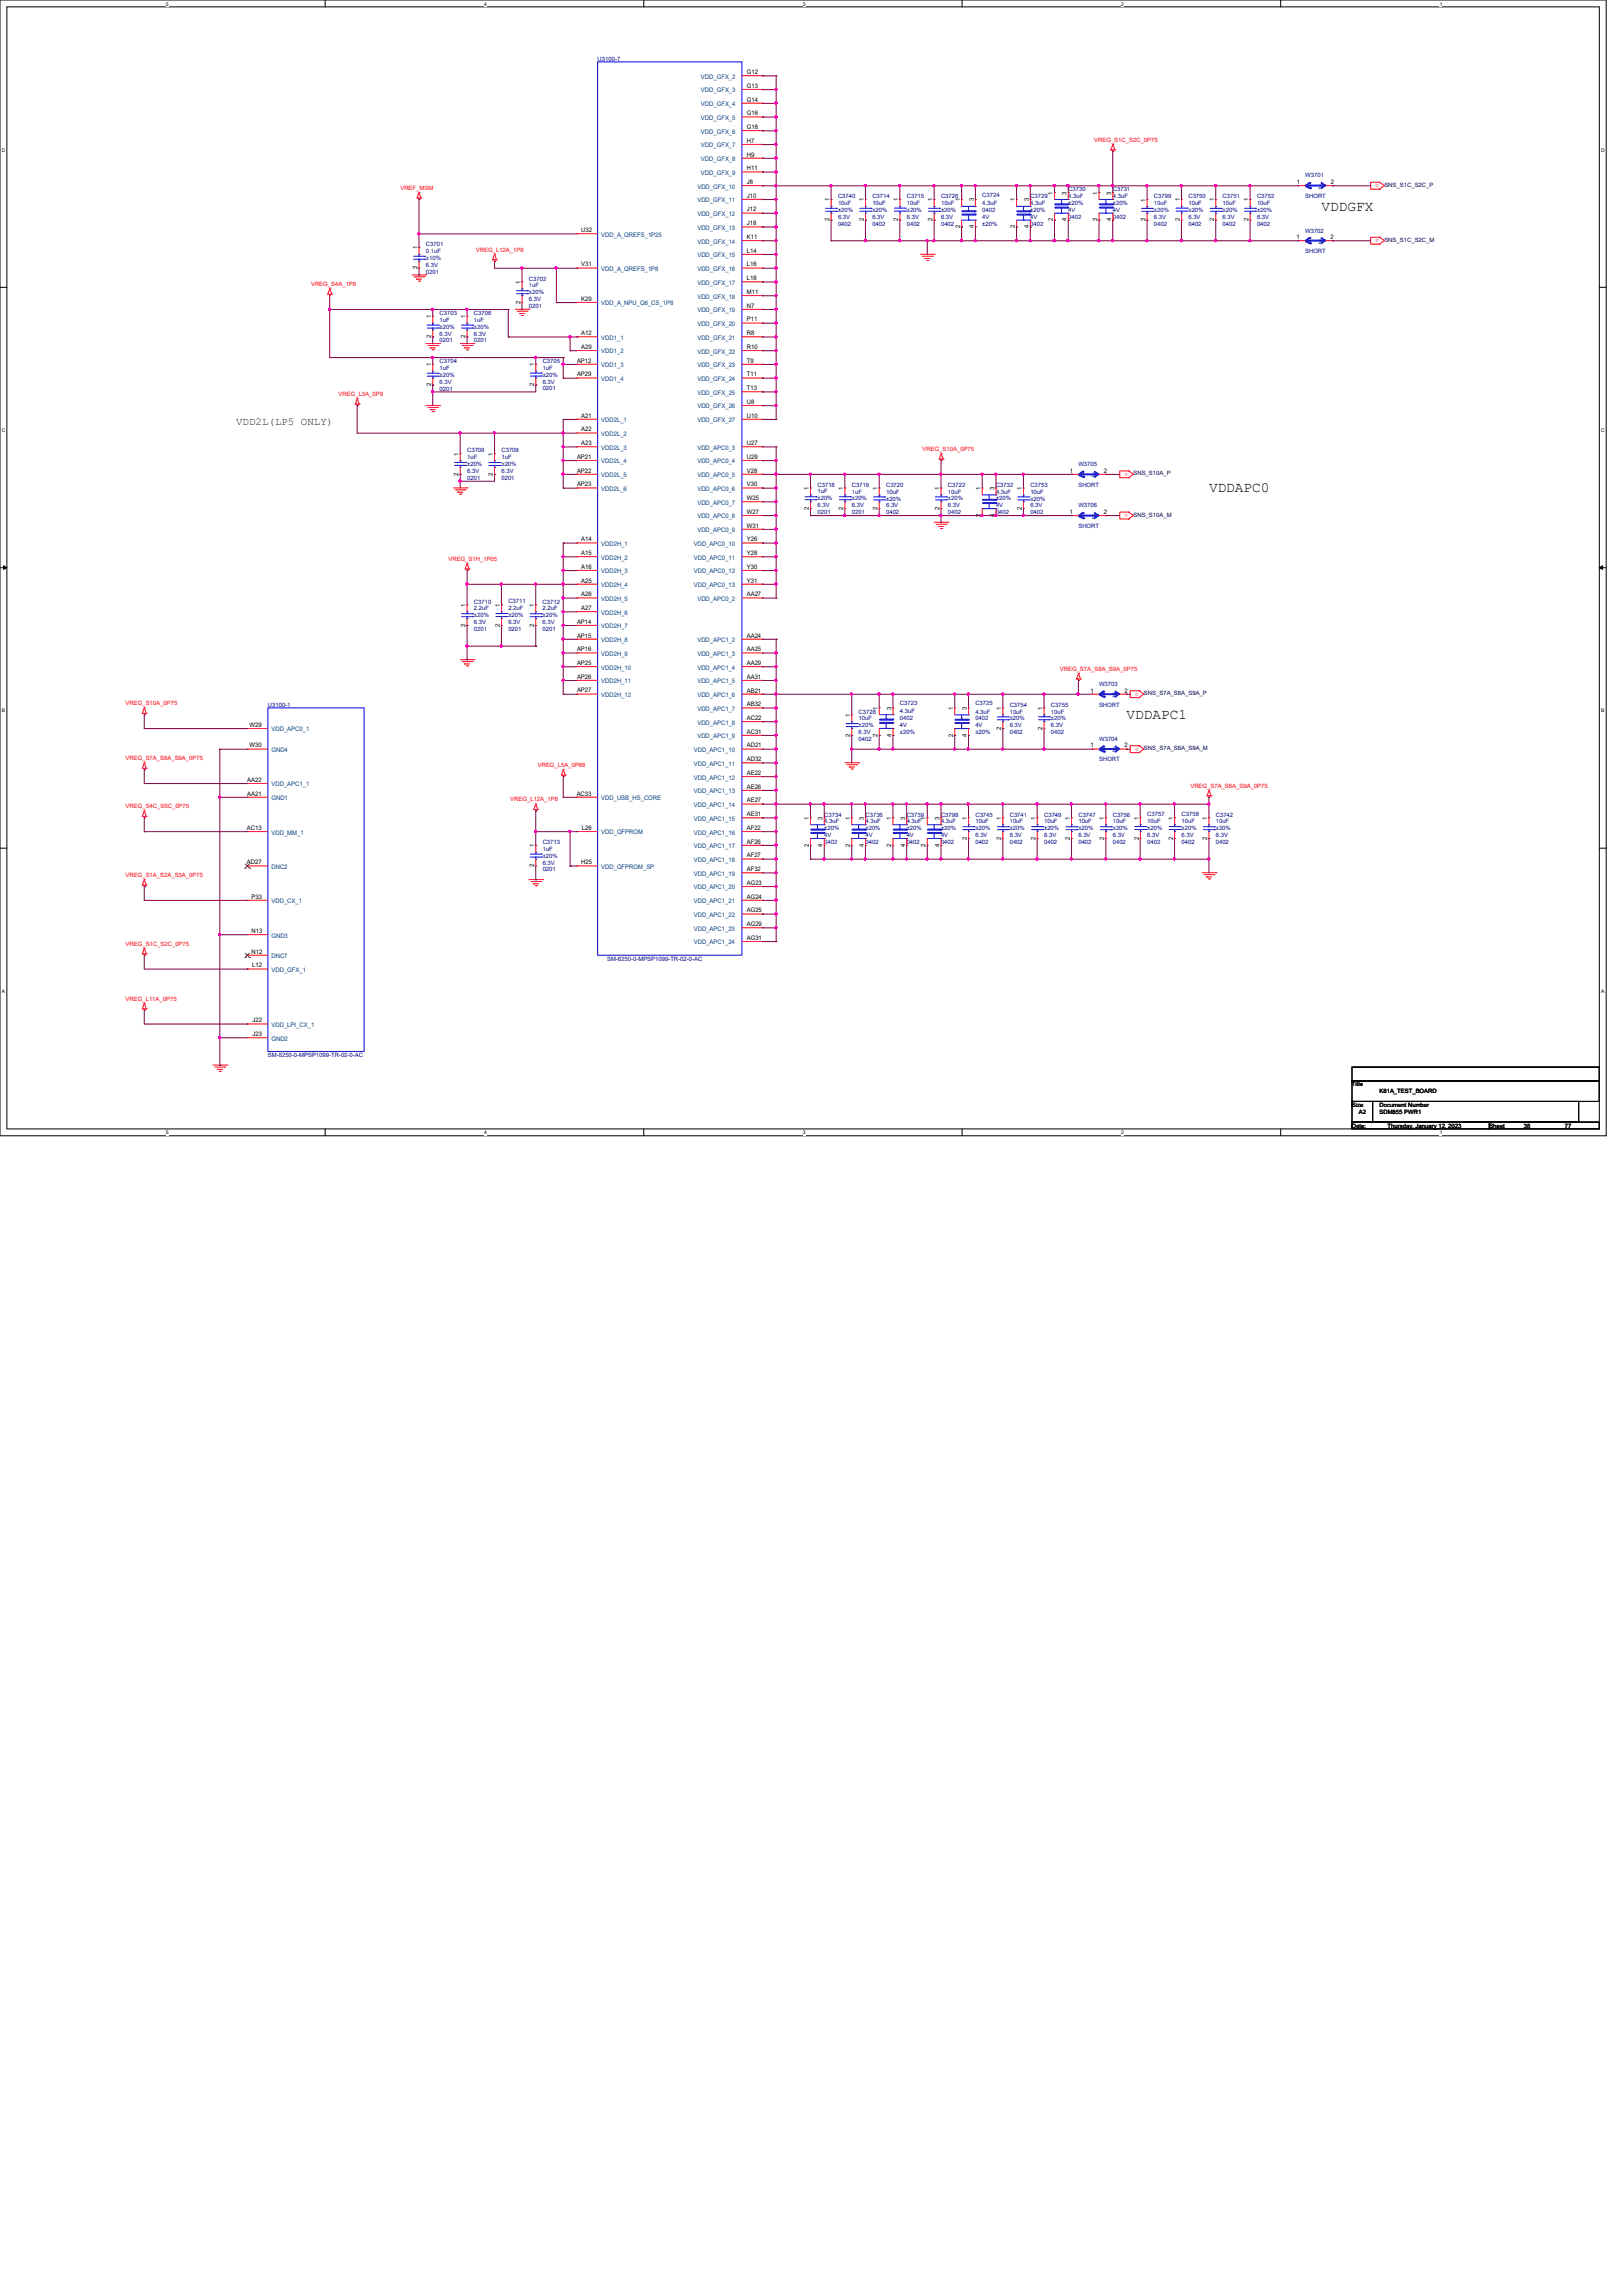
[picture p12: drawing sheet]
<svg xmlns="http://www.w3.org/2000/svg" width="210mm" height="297mm" viewBox="0 0 210 297" stroke-linecap="round" stroke-linejoin="round" font-family="sans-serif">
<defs><g id="words">
<g font-size="1.9">
<text x="171" y="27.3">VDDGFX</text>
<text x="156.5" y="63.7">VDDAPC0</text>
<text x="145.8" y="93.1">VDDAPC1</text>
</g>
<text font-size="1.4" fill="#008000" x="30.6" y="55">VDD2L(LP5 ONLY)</text>
<g font-size=".8" fill="#000080">
<text x="77.3" y="7.8">U3100-7</text>
<text x="168.9" y="23">W3701</text>
<text x="108.4" y="25.6">C3740</text>
<text x="108.4" y="26.5">10uF</text>
<text x="108.4" y="29.2">0402</text>
<text x="108.4" y="28.3">6.3V</text>
<text x="108.4" y="27.4">±20%</text>
<text x="112.9" y="25.6">C3714</text>
<text x="112.9" y="26.5">10uF</text>
<text x="112.9" y="29.2">0402</text>
<text x="112.9" y="28.3">6.3V</text>
<text x="112.9" y="27.4">±20%</text>
<text x="117.3" y="25.6">C3715</text>
<text x="117.3" y="26.5">10uF</text>
<text x="117.3" y="29.2">0402</text>
<text x="117.3" y="28.3">6.3V</text>
<text x="117.3" y="27.4">±20%</text>
<text x="121.8" y="25.6">C3726</text>
<text x="121.8" y="26.5">10uF</text>
<text x="121.8" y="29.2">0402</text>
<text x="121.8" y="28.3">6.3V</text>
<text x="121.8" y="27.4">±20%</text>
<text x="127.1" y="25.5">C3724</text>
<text x="127.1" y="26.5">4.3uF</text>
<text x="127.1" y="27.4">0402</text>
<text x="127.1" y="28.3">4V</text>
<text x="127.1" y="29.2">±20%</text>
<text x="133.3" y="25.6">C3729</text>
<text x="133.3" y="26.5">4.3uF</text>
<text x="133.3" y="29.2">0402</text>
<text x="133.3" y="28.3">4V</text>
<text x="133.3" y="27.4">±20%</text>
<text x="138.2" y="24.7">C3730</text>
<text x="138.2" y="25.6">4.3uF</text>
<text x="138.2" y="28.3">0402</text>
<text x="138.2" y="27.4">4V</text>
<text x="138.2" y="26.5">±20%</text>
<text x="144" y="24.7">C3731</text>
<text x="144" y="25.6">4.3uF</text>
<text x="144" y="28.3">0402</text>
<text x="144" y="27.4">4V</text>
<text x="144" y="26.5">±20%</text>
<text x="149.3" y="25.6">C3799</text>
<text x="149.3" y="26.5">10uF</text>
<text x="149.3" y="29.2">0402</text>
<text x="149.3" y="28.3">6.3V</text>
<text x="149.3" y="27.4">±20%</text>
<text x="153.8" y="25.6">C3750</text>
<text x="153.8" y="26.5">10uF</text>
<text x="153.8" y="29.2">0402</text>
<text x="153.8" y="28.3">6.3V</text>
<text x="153.8" y="27.4">±20%</text>
<text x="158.2" y="25.6">C3751</text>
<text x="158.2" y="26.5">10uF</text>
<text x="158.2" y="29.2">0402</text>
<text x="158.2" y="28.3">6.3V</text>
<text x="158.2" y="27.4">±20%</text>
<text x="162.7" y="25.6">C3752</text>
<text x="162.7" y="26.5">10uF</text>
<text x="162.7" y="29.2">0402</text>
<text x="162.7" y="28.3">6.3V</text>
<text x="162.7" y="27.4">±20%</text>
<text x="168.9" y="25.6">SHORT</text>
<text x="55.1" y="31.8">C3701</text>
<text x="55.1" y="32.7">0.1uF</text>
<text x="55.1" y="35.4">0201</text>
<text x="55.1" y="34.5">6.3V</text>
<text x="55.1" y="33.6">±10%</text>
<text x="168.9" y="30.1">W3702</text>
<text x="168.9" y="32.7">SHORT</text>
<text x="56.9" y="40.7">C3703</text>
<text x="56.9" y="41.6">1uF</text>
<text x="61.3" y="40.8">C3706</text>
<text x="61.3" y="41.6">1uF</text>
<text x="68.4" y="36.3">C3702</text>
<text x="68.4" y="37.2">1uF</text>
<text x="68.4" y="39.9">0201</text>
<text x="68.4" y="39">6.3V</text>
<text x="68.4" y="38.1">±20%</text>
<text x="56.9" y="47">C3704</text>
<text x="56.9" y="47.9">1uF</text>
<text x="56.9" y="44.3">0201</text>
<text x="56.9" y="43.4">6.3V</text>
<text x="56.9" y="42.5">±20%</text>
<text x="61.3" y="44.3">0201</text>
<text x="61.3" y="43.4">6.3V</text>
<text x="61.3" y="42.5">±20%</text>
<text x="70.2" y="47">C3705</text>
<text x="70.2" y="47.8">1uF</text>
<text x="56.9" y="50.5">0201</text>
<text x="56.9" y="49.6">6.3V</text>
<text x="56.9" y="48.8">±20%</text>
<text x="70.2" y="50.5">0201</text>
<text x="70.2" y="49.6">6.3V</text>
<text x="70.2" y="48.7">±20%</text>
<text x="60.4" y="58.5">C3708</text>
<text x="60.4" y="59.4">1uF</text>
<text x="64.9" y="58.5">C3709</text>
<text x="64.9" y="59.4">1uF</text>
<text x="60.4" y="62.1">0201</text>
<text x="60.4" y="61.2">6.3V</text>
<text x="60.4" y="60.3">±20%</text>
<text x="64.9" y="62.1">0201</text>
<text x="64.9" y="61.2">6.3V</text>
<text x="64.9" y="60.3">±20%</text>
<text x="105.8" y="63">C3718</text>
<text x="105.8" y="63.8">1uF</text>
<text x="105.8" y="65.6">6.3V</text>
<text x="105.8" y="64.7">±20%</text>
<text x="110.2" y="63">C3719</text>
<text x="110.2" y="63.8">1uF</text>
<text x="110.2" y="65.6">6.3V</text>
<text x="110.2" y="64.7">±20%</text>
<text x="114.7" y="63">C3720</text>
<text x="114.7" y="63.9">10uF</text>
<text x="114.7" y="65.6">6.3V</text>
<text x="114.7" y="64.8">±20%</text>
<text x="122.7" y="63">C3722</text>
<text x="122.7" y="63.9">10uF</text>
<text x="122.7" y="65.6">6.3V</text>
<text x="122.7" y="64.7">±20%</text>
<text x="128.9" y="63">C3732</text>
<text x="128.9" y="63.9">4.3uF</text>
<text x="128.9" y="65.6">4V</text>
<text x="128.9" y="64.7">±20%</text>
<text x="133.3" y="63">C3753</text>
<text x="133.3" y="63.9">10uF</text>
<text x="133.3" y="65.6">6.3V</text>
<text x="133.3" y="64.8">±20%</text>
<text x="139.6" y="60.3">W3705</text>
<text x="139.6" y="63">SHORT</text>
<text x="139.6" y="65.6">W3706</text>
<text x="105.8" y="66.5">0201</text>
<text x="110.2" y="66.5">0201</text>
<text x="114.7" y="66.5">0402</text>
<text x="122.7" y="66.5">0402</text>
<text x="128.9" y="66.5">0402</text>
<text x="133.3" y="66.5">0402</text>
<text x="139.6" y="68.3">SHORT</text>
<text x="61.3" y="78.1">C3710</text>
<text x="61.3" y="79">2.2uF</text>
<text x="61.3" y="81.6">0201</text>
<text x="61.3" y="80.8">6.3V</text>
<text x="61.3" y="79.9">±20%</text>
<text x="65.8" y="78.1">C3711</text>
<text x="65.8" y="79">2.2uF</text>
<text x="65.8" y="81.6">0201</text>
<text x="65.8" y="80.7">6.3V</text>
<text x="65.8" y="79.8">±20%</text>
<text x="70.2" y="78.1">C3712</text>
<text x="70.2" y="79">2.2uF</text>
<text x="70.2" y="81.6">0201</text>
<text x="70.2" y="80.8">6.3V</text>
<text x="70.2" y="79.9">±20%</text>
<text x="142.2" y="88.8">W3703</text>
<text x="34.7" y="91.4">U3100-1</text>
<text x="111.1" y="92.3">C3728</text>
<text x="111.1" y="93.2">10uF</text>
<text x="111.1" y="95.9">0402</text>
<text x="111.1" y="95">6.3V</text>
<text x="111.1" y="94.1">±20%</text>
<text x="116.5" y="91.2">C3723</text>
<text x="116.5" y="92.3">4.3uF</text>
<text x="116.5" y="93.2">0402</text>
<text x="116.5" y="94.1">4V</text>
<text x="116.5" y="95">±20%</text>
<text x="126.2" y="91.3">C3725</text>
<text x="126.2" y="92.3">4.3uF</text>
<text x="126.2" y="93.2">0402</text>
<text x="126.2" y="94.1">4V</text>
<text x="126.2" y="95">±20%</text>
<text x="130.7" y="91.4">C3754</text>
<text x="130.7" y="92.3">10uF</text>
<text x="130.7" y="95">0402</text>
<text x="130.7" y="94.1">6.3V</text>
<text x="130.7" y="93.2">±20%</text>
<text x="136" y="91.4">C3755</text>
<text x="136" y="92.3">10uF</text>
<text x="136" y="95">0402</text>
<text x="136" y="94.1">6.3V</text>
<text x="136" y="93.2">±20%</text>
<text x="142.2" y="91.4">SHORT</text>
<text x="142.2" y="95.8">W3704</text>
<text x="142.2" y="98.5">SHORT</text>
<text x="106.7" y="105.6">C3734</text>
<text x="106.7" y="106.5">4.3uF</text>
<text x="106.7" y="107.4">±20%</text>
<text x="112" y="105.6">C3736</text>
<text x="112" y="106.5">4.3uF</text>
<text x="112" y="107.4">±20%</text>
<text x="117.3" y="105.6">C3739</text>
<text x="117.3" y="106.5">4.3uF</text>
<text x="117.3" y="107.4">±20%</text>
<text x="121.8" y="105.6">C3798</text>
<text x="121.8" y="106.5">4.3uF</text>
<text x="121.8" y="107.4">±20%</text>
<text x="126.2" y="105.6">C3745</text>
<text x="126.2" y="106.5">10uF</text>
<text x="126.2" y="107.4">±20%</text>
<text x="130.7" y="105.6">C3741</text>
<text x="130.7" y="106.5">10uF</text>
<text x="130.7" y="107.4">±20%</text>
<text x="135.1" y="105.6">C3749</text>
<text x="135.1" y="106.5">10uF</text>
<text x="135.1" y="107.4">±20%</text>
<text x="139.6" y="105.6">C3747</text>
<text x="139.6" y="106.5">10uF</text>
<text x="139.6" y="107.4">±20%</text>
<text x="144" y="105.6">C3756</text>
<text x="144" y="106.5">10uF</text>
<text x="144" y="107.4">±20%</text>
<text x="148.5" y="105.6">C3757</text>
<text x="148.5" y="106.5">10uF</text>
<text x="148.5" y="107.4">±20%</text>
<text x="152.9" y="105.6">C3758</text>
<text x="152.9" y="106.5">10uF</text>
<text x="152.9" y="107.4">±20%</text>
<text x="157.3" y="105.6">C3742</text>
<text x="157.3" y="106.5">10uF</text>
<text x="157.3" y="107.4">±20%</text>
<text x="70.2" y="109.2">C3713</text>
<text x="70.2" y="110.1">1uF</text>
<text x="70.2" y="112.7">0201</text>
<text x="70.2" y="111.8">6.3V</text>
<text x="70.2" y="111">±20%</text>
<text x="106.7" y="109.2">0402</text>
<text x="106.7" y="108.3">4V</text>
<text x="112" y="109.2">0402</text>
<text x="112" y="108.3">4V</text>
<text x="117.3" y="109.2">0402</text>
<text x="117.3" y="108.3">4V</text>
<text x="121.8" y="109.2">0402</text>
<text x="121.8" y="108.3">4V</text>
<text x="126.2" y="109.2">0402</text>
<text x="126.2" y="108.3">6.3V</text>
<text x="130.7" y="109.2">0402</text>
<text x="130.7" y="108.3">6.3V</text>
<text x="135.1" y="109.2">0402</text>
<text x="135.1" y="108.3">6.3V</text>
<text x="139.6" y="109.2">0402</text>
<text x="139.6" y="108.3">6.3V</text>
<text x="144" y="109.2">0402</text>
<text x="144" y="108.3">6.3V</text>
<text x="148.5" y="109.2">0402</text>
<text x="148.5" y="108.3">6.3V</text>
<text x="152.9" y="109.2">0402</text>
<text x="152.9" y="108.3">6.3V</text>
<text x="157.3" y="109.2">0402</text>
<text x="157.3" y="108.3">6.3V</text>
<text x="78.6" y="124.3">SM-8250-0-MPSP1099-TR-02-0-AC</text>
<text x="34.7" y="136.7">SM-8250-0-MPSP1099-TR-02-0-AC</text>
</g>
<g font-size=".8" fill="#004080">
<text x="90.7" y="12">VDD_GFX_3</text>
<text x="90.7" y="10.2">VDD_GFX_2</text>
<text x="90.7" y="17.3">VDD_GFX_6</text>
<text x="90.7" y="15.5">VDD_GFX_5</text>
<text x="90.7" y="13.7">VDD_GFX_4</text>
<text x="90.7" y="22.6">VDD_GFX_9</text>
<text x="90.7" y="20.8">VDD_GFX_8</text>
<text x="90.7" y="19.1">VDD_GFX_7</text>
<text x="90.2" y="29.7">VDD_GFX_13</text>
<text x="90.2" y="28">VDD_GFX_12</text>
<text x="90.2" y="26.2">VDD_GFX_11</text>
<text x="90.2" y="24.4">VDD_GFX_10</text>
<text x="169.4" y="24.4">1</text>
<text x="170.6" y="24.4">2</text>
<text x="77.8" y="35.1">VDD_A_QREFS_1P8</text>
<text x="77.8" y="30.6">VDD_A_QREFS_1P25</text>
<text x="90.2" y="35.1">VDD_GFX_16</text>
<text x="90.2" y="33.3">VDD_GFX_15</text>
<text x="90.2" y="31.5">VDD_GFX_14</text>
<text x="169.4" y="31.5">1</text>
<text x="170.6" y="31.5">2</text>
<text x="77.8" y="39.5">VDD_A_NPU_Q6_CS_1P8</text>
<text x="90.2" y="40.4">VDD_GFX_19</text>
<text x="90.2" y="38.6">VDD_GFX_18</text>
<text x="90.2" y="36.8">VDD_GFX_17</text>
<text x="77.8" y="47.5">VDD1_3</text>
<text x="77.8" y="45.7">VDD1_2</text>
<text x="77.8" y="44">VDD1_1</text>
<text x="90.2" y="47.5">VDD_GFX_23</text>
<text x="90.2" y="45.7">VDD_GFX_22</text>
<text x="90.2" y="44">VDD_GFX_21</text>
<text x="90.2" y="42.2">VDD_GFX_20</text>
<text x="77.8" y="49.3">VDD1_4</text>
<text x="90.2" y="52.8">VDD_GFX_26</text>
<text x="90.2" y="51.1">VDD_GFX_25</text>
<text x="90.2" y="49.3">VDD_GFX_24</text>
<text x="77.8" y="60">VDD2L_4</text>
<text x="77.8" y="58.2">VDD2L_3</text>
<text x="77.8" y="56.4">VDD2L_2</text>
<text x="77.8" y="54.6">VDD2L_1</text>
<text x="90.2" y="60">VDD_APC0_4</text>
<text x="90.2" y="58.2">VDD_APC0_3</text>
<text x="90.2" y="54.6">VDD_GFX_27</text>
<text x="77.8" y="63.5">VDD2L_6</text>
<text x="77.8" y="61.7">VDD2L_5</text>
<text x="90.2" y="65.3">VDD_APC0_7</text>
<text x="90.2" y="63.5">VDD_APC0_6</text>
<text x="90.2" y="61.7">VDD_APC0_5</text>
<text x="140" y="61.8">1</text>
<text x="141.3" y="61.8">2</text>
<text x="77.8" y="70.6">VDD2H_1</text>
<text x="89.8" y="70.6">VDD_APC0_10</text>
<text x="90.2" y="68.8">VDD_APC0_9</text>
<text x="90.2" y="67.1">VDD_APC0_8</text>
<text x="140" y="67.1">1</text>
<text x="141.3" y="67.1">2</text>
<text x="77.8" y="77.7">VDD2H_5</text>
<text x="77.8" y="76">VDD2H_4</text>
<text x="77.8" y="74.2">VDD2H_3</text>
<text x="77.8" y="72.4">VDD2H_2</text>
<text x="89.8" y="76">VDD_APC0_13</text>
<text x="89.8" y="74.2">VDD_APC0_12</text>
<text x="89.8" y="72.4">VDD_APC0_11</text>
<text x="90.2" y="77.7">VDD_APC0_2</text>
<text x="77.8" y="83.1">VDD2H_8</text>
<text x="77.8" y="81.3">VDD2H_7</text>
<text x="77.8" y="79.5">VDD2H_6</text>
<text x="90.2" y="83.1">VDD_APC1_2</text>
<text x="77.8" y="88.4">VDD2H_11</text>
<text x="77.8" y="86.6">VDD2H_10</text>
<text x="77.8" y="84.8">VDD2H_9</text>
<text x="90.2" y="88.4">VDD_APC1_5</text>
<text x="90.2" y="86.6">VDD_APC1_4</text>
<text x="90.2" y="84.8">VDD_APC1_3</text>
<text x="35.1" y="94.6">VDD_APC0_1</text>
<text x="77.8" y="90.2">VDD2H_12</text>
<text x="90.2" y="95.5">VDD_APC1_9</text>
<text x="90.2" y="93.7">VDD_APC1_8</text>
<text x="90.2" y="92">VDD_APC1_7</text>
<text x="90.2" y="90.2">VDD_APC1_6</text>
<text x="142.7" y="90.2">1</text>
<text x="144" y="90.2">2</text>
<text x="35.1" y="101.7">VDD_APC1_1</text>
<text x="35.1" y="97.3">GND4</text>
<text x="89.8" y="100.9">VDD_APC1_12</text>
<text x="89.8" y="99.1">VDD_APC1_11</text>
<text x="89.8" y="97.3">VDD_APC1_10</text>
<text x="142.7" y="97.3">1</text>
<text x="144" y="97.3">2</text>
<text x="35.1" y="108">VDD_MM_1</text>
<text x="35.1" y="103.5">GND1</text>
<text x="77.8" y="108">VDD_QFPROM</text>
<text x="77.8" y="103.5">VDD_USB_HS_CORE</text>
<text x="89.8" y="108">VDD_APC1_16</text>
<text x="89.8" y="106.2">VDD_APC1_15</text>
<text x="89.8" y="104.4">VDD_APC1_14</text>
<text x="89.8" y="102.6">VDD_APC1_13</text>
<text x="35.1" y="112.4">DNC2</text>
<text x="77.8" y="112.4">VDD_QFPROM_SP</text>
<text x="89.8" y="113.3">VDD_APC1_19</text>
<text x="89.8" y="111.5">VDD_APC1_18</text>
<text x="89.8" y="109.7">VDD_APC1_17</text>
<text x="35.1" y="116.9">VDD_CX_1</text>
<text x="89.8" y="118.6">VDD_APC1_22</text>
<text x="89.8" y="116.9">VDD_APC1_21</text>
<text x="89.8" y="115.1">VDD_APC1_20</text>
<text x="35.1" y="125.7">VDD_GFX_1</text>
<text x="35.1" y="124">DNC7</text>
<text x="35.1" y="121.3">GND3</text>
<text x="89.8" y="122.2">VDD_APC1_24</text>
<text x="89.8" y="120.4">VDD_APC1_23</text>
<text x="35.1" y="134.6">GND2</text>
<text x="35.1" y="132.9">VDD_LPI_CX_1</text>
</g>
<g font-size=".8">
<text x="96.6" y="11.4">G13</text>
<text x="96.6" y="9.6">G12</text>
<text x="96.6" y="16.7">G18</text>
<text x="96.6" y="14.9">G16</text>
<text x="96.6" y="13.1">G14</text>
<text x="96.6" y="23.8">J8</text>
<text x="96.6" y="22">H11</text>
<text x="96.6" y="20.2">H9</text>
<text x="96.6" y="18.5">H7</text>
<text x="167.8" y="23.8">1</text>
<text x="172.2" y="23.8">2</text>
<text x="96.6" y="29.1">J18</text>
<text x="96.6" y="27.4">J12</text>
<text x="96.6" y="25.6">J10</text>
<text x="107.3" y="28.6" transform="rotate(-90 107.3 28.6)">2</text>
<text x="107.3" y="26.1" transform="rotate(-90 107.3 26.1)">1</text>
<text x="111.8" y="28.6" transform="rotate(-90 111.8 28.6)">2</text>
<text x="111.8" y="26.1" transform="rotate(-90 111.8 26.1)">1</text>
<text x="116.2" y="28.6" transform="rotate(-90 116.2 28.6)">2</text>
<text x="116.2" y="26" transform="rotate(-90 116.2 26)">1</text>
<text x="120.7" y="28.6" transform="rotate(-90 120.7 28.6)">2</text>
<text x="120.7" y="26.1" transform="rotate(-90 120.7 26.1)">1</text>
<text x="124.2" y="29.5" transform="rotate(-90 124.2 29.5)">2</text>
<text x="124.2" y="26.1" transform="rotate(-90 124.2 26.1)">1</text>
<text x="126" y="29.5" transform="rotate(-90 126 29.5)">4</text>
<text x="126" y="26.1" transform="rotate(-90 126 26.1)">3</text>
<text x="131.3" y="29.5" transform="rotate(-90 131.3 29.5)">2</text>
<text x="131.3" y="26.1" transform="rotate(-90 131.3 26.1)">1</text>
<text x="133.1" y="29.5" transform="rotate(-90 133.1 29.5)">4</text>
<text x="133.1" y="26.1" transform="rotate(-90 133.1 26.1)">3</text>
<text x="136.3" y="28.6" transform="rotate(-90 136.3 28.6)">2</text>
<text x="136.3" y="25.2" transform="rotate(-90 136.3 25.2)">1</text>
<text x="138" y="28.6" transform="rotate(-90 138 28.6)">4</text>
<text x="138" y="25.2" transform="rotate(-90 138 25.2)">3</text>
<text x="142" y="28.6" transform="rotate(-90 142 28.6)">2</text>
<text x="142" y="25.2" transform="rotate(-90 142 25.2)">1</text>
<text x="143.8" y="28.6" transform="rotate(-90 143.8 28.6)">4</text>
<text x="143.8" y="25.2" transform="rotate(-90 143.8 25.2)">3</text>
<text x="148.2" y="28.7" transform="rotate(-90 148.2 28.7)">2</text>
<text x="148.2" y="26.1" transform="rotate(-90 148.2 26.1)">1</text>
<text x="152.7" y="28.6" transform="rotate(-90 152.7 28.6)">2</text>
<text x="152.7" y="26" transform="rotate(-90 152.7 26)">1</text>
<text x="157.1" y="28.6" transform="rotate(-90 157.1 28.6)">2</text>
<text x="157.1" y="26.1" transform="rotate(-90 157.1 26.1)">1</text>
<text x="161.6" y="28.6" transform="rotate(-90 161.6 28.6)">2</text>
<text x="161.6" y="26.1" transform="rotate(-90 161.6 26.1)">1</text>
<text x="54" y="34.8" transform="rotate(-90 54 34.8)">2</text>
<text x="54" y="32.3" transform="rotate(-90 54 32.3)">1</text>
<text x="75.2" y="34.5">V31</text>
<text x="75.2" y="30">U32</text>
<text x="96.6" y="34.5">L16</text>
<text x="96.6" y="32.7">L14</text>
<text x="96.6" y="30.9">K11</text>
<text x="167.8" y="30.9">1</text>
<text x="172.2" y="30.9">2</text>
<text x="55.8" y="41.2" transform="rotate(-90 55.8 41.2)">1</text>
<text x="60.2" y="41.2" transform="rotate(-90 60.2 41.2)">1</text>
<text x="67.3" y="39.3" transform="rotate(-90 67.3 39.3)">2</text>
<text x="67.3" y="36.7" transform="rotate(-90 67.3 36.7)">1</text>
<text x="75.2" y="38.9">K29</text>
<text x="96.6" y="41.6">P11</text>
<text x="96.6" y="39.8">N7</text>
<text x="96.6" y="38">M11</text>
<text x="96.6" y="36.3">L18</text>
<text x="55.8" y="47.4" transform="rotate(-90 55.8 47.4)">1</text>
<text x="55.8" y="43.7" transform="rotate(-90 55.8 43.7)">2</text>
<text x="60.2" y="43.8" transform="rotate(-90 60.2 43.8)">2</text>
<text x="69.1" y="47.4" transform="rotate(-90 69.1 47.4)">1</text>
<text x="74.7" y="46.9">AP12</text>
<text x="75.2" y="45.1">A29</text>
<text x="75.2" y="43.4">A12</text>
<text x="96.6" y="46.9">T9</text>
<text x="96.6" y="45.1">R10</text>
<text x="96.6" y="43.4">R8</text>
<text x="55.8" y="50" transform="rotate(-90 55.8 50)">2</text>
<text x="69.1" y="50" transform="rotate(-90 69.1 50)">2</text>
<text x="74.7" y="48.7">AP29</text>
<text x="96.6" y="52.3">U8</text>
<text x="96.6" y="50.5">T13</text>
<text x="96.6" y="48.7">T11</text>
<text x="59.3" y="58.9" transform="rotate(-90 59.3 58.9)">1</text>
<text x="63.8" y="59" transform="rotate(-90 63.8 59)">1</text>
<text x="74.7" y="59.4">AP21</text>
<text x="75.2" y="57.6">A23</text>
<text x="75.2" y="55.8">A22</text>
<text x="75.2" y="54">A21</text>
<text x="96.6" y="59.4">U29</text>
<text x="96.6" y="57.6">U27</text>
<text x="96.6" y="54">U10</text>
<text x="59.3" y="61.5" transform="rotate(-90 59.3 61.5)">2</text>
<text x="63.8" y="61.5" transform="rotate(-90 63.8 61.5)">2</text>
<text x="74.7" y="62.9">AP23</text>
<text x="74.7" y="61.1">AP22</text>
<text x="96.6" y="64.7">W25</text>
<text x="96.6" y="62.9">V30</text>
<text x="96.6" y="61.1">V28</text>
<text x="104.7" y="66" transform="rotate(-90 104.7 66)">2</text>
<text x="104.7" y="63.4" transform="rotate(-90 104.7 63.4)">1</text>
<text x="109.1" y="66" transform="rotate(-90 109.1 66)">2</text>
<text x="109.1" y="63.4" transform="rotate(-90 109.1 63.4)">1</text>
<text x="113.6" y="66" transform="rotate(-90 113.6 66)">2</text>
<text x="113.6" y="63.4" transform="rotate(-90 113.6 63.4)">1</text>
<text x="121.6" y="66" transform="rotate(-90 121.6 66)">2</text>
<text x="121.6" y="63.4" transform="rotate(-90 121.6 63.4)">1</text>
<text x="126.9" y="63.4" transform="rotate(-90 126.9 63.4)">1</text>
<text x="128.7" y="63.4" transform="rotate(-90 128.7 63.4)">3</text>
<text x="132.2" y="66" transform="rotate(-90 132.2 66)">2</text>
<text x="132.2" y="63.4" transform="rotate(-90 132.2 63.4)">1</text>
<text x="138.5" y="61.2">1</text>
<text x="142.9" y="61.2">2</text>
<text x="75.2" y="71.8">A15</text>
<text x="75.2" y="70">A14</text>
<text x="96.6" y="71.8">Y28</text>
<text x="96.6" y="70">Y26</text>
<text x="96.6" y="68.3">W31</text>
<text x="96.6" y="66.5">W27</text>
<text x="126.9" y="66.9" transform="rotate(-90 126.9 66.9)">2</text>
<text x="128.7" y="66.9" transform="rotate(-90 128.7 66.9)">4</text>
<text x="138.5" y="66.5">1</text>
<text x="142.9" y="66.5">2</text>
<text x="75.2" y="77.1">A26</text>
<text x="75.2" y="75.4">A25</text>
<text x="75.2" y="73.6">A16</text>
<text x="96.6" y="77.1">AA27</text>
<text x="96.6" y="75.4">Y31</text>
<text x="96.6" y="73.6">Y30</text>
<text x="60.2" y="81.1" transform="rotate(-90 60.2 81.1)">2</text>
<text x="60.2" y="78.5" transform="rotate(-90 60.2 78.5)">1</text>
<text x="64.7" y="81.1" transform="rotate(-90 64.7 81.1)">2</text>
<text x="64.7" y="78.5" transform="rotate(-90 64.7 78.5)">1</text>
<text x="69.1" y="81.1" transform="rotate(-90 69.1 81.1)">2</text>
<text x="69.1" y="78.5" transform="rotate(-90 69.1 78.5)">1</text>
<text x="74.7" y="82.5">AP15</text>
<text x="74.7" y="80.7">AP14</text>
<text x="75.2" y="78.9">A27</text>
<text x="96.6" y="82.5">AA24</text>
<text x="74.7" y="89.6">AP27</text>
<text x="74.7" y="87.8">AP26</text>
<text x="74.7" y="86">AP25</text>
<text x="74.7" y="84.3">AP16</text>
<text x="96.6" y="89.6">AB21</text>
<text x="96.6" y="87.8">AA31</text>
<text x="96.6" y="86">AA29</text>
<text x="96.6" y="84.3">AA25</text>
<text x="141.1" y="89.6">1</text>
<text x="145.5" y="89.6">2</text>
<text x="32.3" y="94">W29</text>
<text x="96.6" y="94.9">AC31</text>
<text x="96.6" y="93.1">AC22</text>
<text x="96.6" y="91.4">AB32</text>
<text x="110" y="95.3" transform="rotate(-90 110 95.3)">2</text>
<text x="110" y="92.7" transform="rotate(-90 110 92.7)">1</text>
<text x="113.6" y="95.3" transform="rotate(-90 113.6 95.3)">2</text>
<text x="113.6" y="91.8" transform="rotate(-90 113.6 91.8)">1</text>
<text x="115.4" y="95.3" transform="rotate(-90 115.4 95.3)">4</text>
<text x="115.4" y="91.8" transform="rotate(-90 115.4 91.8)">3</text>
<text x="123.3" y="95.3" transform="rotate(-90 123.3 95.3)">2</text>
<text x="123.3" y="91.8" transform="rotate(-90 123.3 91.8)">1</text>
<text x="125.1" y="95.3" transform="rotate(-90 125.1 95.3)">4</text>
<text x="125.1" y="91.8" transform="rotate(-90 125.1 91.8)">3</text>
<text x="129.6" y="94.4" transform="rotate(-90 129.6 94.4)">2</text>
<text x="129.6" y="91.8" transform="rotate(-90 129.6 91.8)">1</text>
<text x="134.9" y="94.4" transform="rotate(-90 134.9 94.4)">2</text>
<text x="134.9" y="91.8" transform="rotate(-90 134.9 91.8)">1</text>
<text x="32" y="101.1">AA22</text>
<text x="32.3" y="96.7">W30</text>
<text x="96.6" y="100.3">AE22</text>
<text x="96.6" y="98.5">AD32</text>
<text x="96.6" y="96.7">AD21</text>
<text x="141.1" y="96.7">1</text>
<text x="145.5" y="96.7">2</text>
<text x="32" y="107.4">AC13</text>
<text x="32" y="102.9">AA21</text>
<text x="74.6" y="102.9">AC33</text>
<text x="75.3" y="107.4">L26</text>
<text x="96.6" y="107.4">AF22</text>
<text x="96.6" y="105.6">AE31</text>
<text x="96.6" y="103.8">AE27</text>
<text x="96.6" y="102">AE26</text>
<text x="104.7" y="106.1" transform="rotate(-90 104.7 106.1)">1</text>
<text x="106.5" y="106.1" transform="rotate(-90 106.5 106.1)">3</text>
<text x="110" y="106.1" transform="rotate(-90 110 106.1)">1</text>
<text x="111.8" y="106.1" transform="rotate(-90 111.8 106.1)">3</text>
<text x="115.3" y="106.1" transform="rotate(-90 115.3 106.1)">1</text>
<text x="117.1" y="106.1" transform="rotate(-90 117.1 106.1)">3</text>
<text x="119.8" y="106.1" transform="rotate(-90 119.8 106.1)">1</text>
<text x="121.6" y="106.1" transform="rotate(-90 121.6 106.1)">3</text>
<text x="125.1" y="106.1" transform="rotate(-90 125.1 106.1)">1</text>
<text x="129.6" y="106.1" transform="rotate(-90 129.6 106.1)">1</text>
<text x="134" y="106.1" transform="rotate(-90 134 106.1)">1</text>
<text x="138.5" y="106.1" transform="rotate(-90 138.5 106.1)">1</text>
<text x="142.9" y="106.1" transform="rotate(-90 142.9 106.1)">1</text>
<text x="147.4" y="106" transform="rotate(-90 147.4 106)">1</text>
<text x="151.8" y="106.1" transform="rotate(-90 151.8 106.1)">1</text>
<text x="156.2" y="106.1" transform="rotate(-90 156.2 106.1)">1</text>
<text x="32" y="111.8">AD27</text>
<text x="69.1" y="112.2" transform="rotate(-90 69.1 112.2)">2</text>
<text x="69.1" y="109.6" transform="rotate(-90 69.1 109.6)">1</text>
<text x="75.2" y="111.8">H25</text>
<text x="96.6" y="112.7">AF32</text>
<text x="96.6" y="110.9">AF27</text>
<text x="96.6" y="109.1">AF26</text>
<text x="104.7" y="109.5" transform="rotate(-90 104.7 109.5)">2</text>
<text x="106.5" y="109.5" transform="rotate(-90 106.5 109.5)">4</text>
<text x="110" y="109.5" transform="rotate(-90 110 109.5)">2</text>
<text x="111.8" y="109.5" transform="rotate(-90 111.8 109.5)">4</text>
<text x="115.3" y="109.5" transform="rotate(-90 115.3 109.5)">2</text>
<text x="117.1" y="109.5" transform="rotate(-90 117.1 109.5)">4</text>
<text x="119.8" y="109.5" transform="rotate(-90 119.8 109.5)">2</text>
<text x="121.6" y="109.5" transform="rotate(-90 121.6 109.5)">4</text>
<text x="125.1" y="108.6" transform="rotate(-90 125.1 108.6)">2</text>
<text x="129.6" y="108.6" transform="rotate(-90 129.6 108.6)">2</text>
<text x="134" y="108.6" transform="rotate(-90 134 108.6)">2</text>
<text x="138.5" y="108.7" transform="rotate(-90 138.5 108.7)">2</text>
<text x="142.9" y="108.7" transform="rotate(-90 142.9 108.7)">2</text>
<text x="147.4" y="108.6" transform="rotate(-90 147.4 108.6)">2</text>
<text x="151.8" y="108.6" transform="rotate(-90 151.8 108.6)">2</text>
<text x="156.2" y="108.7" transform="rotate(-90 156.2 108.7)">2</text>
<text x="32.6" y="116.3">P33</text>
<text x="96.6" y="119.8">AG29</text>
<text x="96.6" y="118">AG25</text>
<text x="96.6" y="116.3">AG24</text>
<text x="96.6" y="114.5">AG23</text>
<text x="32.6" y="123.4">N12</text>
<text x="32.6" y="120.7">N13</text>
<text x="32.6" y="125.2">L12</text>
<text x="96.6" y="121.6">AG31</text>
<text x="32.7" y="134">J23</text>
<text x="32.7" y="132.3">J22</text>
<text x="175" y="140.5">Title</text>
<text x="175" y="143.2">Size</text>
<text x="178.5" y="143.2">Document Number</text>
<text x="178.5" y="141.4">K81A_TEST_BOARD</text>
<text x="175" y="145.9">Date:</text>
<text x="175.8" y="144.1">A2</text>
<text x="178.5" y="144.1">SDM855 PWR1</text>
<text x="179.6" y="145.9">Thursday, January 12, 2023</text>
<text x="192.7" y="145.9">Sheet</text>
<text x="197.2" y="145.9">38</text>
<text x="202.5" y="145.9">77</text>
</g>
<g font-size=".8" fill="#f00">
<text x="141.6" y="18.3">VREG_S1C_S2C_0P75</text>
<text x="178.4" y="23.8" transform="rotate(-180 178.4 23.8)">o</text>
<text x="51.8" y="24.6">VREF_MSM</text>
<text x="61.6" y="32.6">VREG_L12A_1P8</text>
<text x="178.4" y="30.9" transform="rotate(-180 178.4 30.9)">o</text>
<text x="40.3" y="37">VREG_S4A_1P8</text>
<text x="43.8" y="51.2">VREG_L3A_0P9</text>
<text x="119.4" y="58.3">VREG_S10A_0P75</text>
<text x="146" y="61.2" transform="rotate(-180 146 61.2)">o</text>
<text x="146" y="66.5" transform="rotate(-180 146 66.5)">o</text>
<text x="58" y="72.6">VREG_S1H_1P05</text>
<text x="137.2" y="86.8">VREG_S7A_S8A_S9A_0P75</text>
<text x="147.3" y="89.6" transform="rotate(-180 147.3 89.6)">o</text>
<text x="16.3" y="91.2">VREG_S10A_0P75</text>
<text x="16.3" y="98.3">VREG_S7A_S8A_S9A_0P75</text>
<text x="69.6" y="99.2">VREG_L5A_0P88</text>
<text x="147.3" y="96.7" transform="rotate(-180 147.3 96.7)">o</text>
<text x="154" y="101.9">VREG_S7A_S8A_S9A_0P75</text>
<text x="16.3" y="104.6">VREG_S4C_S5C_0P75</text>
<text x="66" y="103.7">VREG_L12A_1P8</text>
<text x="16.3" y="113.5">VREG_S1A_S2A_S3A_0P75</text>
<text x="16.3" y="122.3">VREG_S1C_S2C_0P75</text>
<text x="16.3" y="129.5">VREG_L11A_0P75</text>
</g>
<g font-size=".8" fill="#000040">
<text x="179.2" y="24.2">SNS_S1C_S2C_P</text>
<text x="179.2" y="31.3">SNS_S1C_S2C_M</text>
<text x="146.7" y="61.5">SNS_S10A_P</text>
<text x="146.7" y="66.8">SNS_S10A_M</text>
<text x="148" y="90">SNS_S7A_S8A_S9A_P</text>
<text x="148" y="97.1">SNS_S7A_S8A_S9A_M</text>
</g>
<g font-size=".6">
<text x="21.5" y=".7">5</text>
<text x="62.7" y=".7">4</text>
<text x="103.9" y=".7">3</text>
<text x="145.1" y=".7">2</text>
<text x="186.3" y=".7">1</text>
<text x=".3" y="19.6">D</text>
<text x="207.2" y="19.6">D</text>
<text x=".3" y="55.9">C</text>
<text x="207.2" y="55.9">C</text>
<text x=".3" y="92.2">B</text>
<text x="207.2" y="92.2">B</text>
<text x=".3" y="128.4">A</text>
<text x="207.2" y="128.4">A</text>
<text x="21.5" y="146.8">5</text>
<text x="62.7" y="146.8">4</text>
<text x="103.9" y="146.8">3</text>
<text x="145.1" y="146.8">2</text>
<text x="186.3" y="146.8">1</text>
</g>
</g></defs>
<path d="M0 0h207.9v146.9h-207.9zM.9 .9h206.1v145.1h-206.1z" fill="none" stroke="#000" stroke-width=".13"/>
<g fill="#fff">
<path d="M21.5 .1h.3v.7h-.3z"/>
<path d="M21.5 146.2h.3v.7h-.3z"/>
</g>
<path d="M42.1 0v.9M42.1 146.1v.8" fill="none" stroke="#000" stroke-width=".13"/>
<g fill="#fff">
<path d="M62.7 .1h.3v.7h-.3z"/>
<path d="M62.7 146.2h.3v.7h-.3z"/>
</g>
<path d="M83.3 0v.9M83.3 146.1v.8" fill="none" stroke="#000" stroke-width=".13"/>
<g fill="#fff">
<path d="M103.9 .1h.3v.7h-.3z"/>
<path d="M103.9 146.2h.3v.7h-.3z"/>
</g>
<path d="M124.5 0v.9M124.5 146.1v.8" fill="none" stroke="#000" stroke-width=".13"/>
<g fill="#fff">
<path d="M145.1 .1h.3v.7h-.3z"/>
<path d="M145.1 146.2h.3v.7h-.3z"/>
</g>
<path d="M165.7 0v.9M165.7 146.1v.8" fill="none" stroke="#000" stroke-width=".13"/>
<g fill="#fff">
<path d="M186.3 .1h.3v.7h-.3z"/>
<path d="M186.3 146.2h.3v.7h-.3z"/>
<path d="M.3 19h.4v.7h-.4z"/>
<path d="M207.2 19h.5v.7h-.5z"/>
<path d="M.3 55.3h.4v.7h-.4z"/>
<path d="M207.2 55.3h.5v.7h-.5z"/>
</g>
<path d="M0 37.2h.9M207 37.2h.9" fill="none" stroke="#000" stroke-width=".13"/>
<g fill="#fff">
<path d="M.3 91.6h.4v.7h-.4z"/>
<path d="M207.2 91.6h.4v.7h-.4z"/>
</g>
<path d="M0 73.4h.9M.5 73.2l.4 .2-.4 .3zM207 73.4l.4-.2v.5zM207 73.4h.9" fill="none" stroke="#000" stroke-width=".13"/>
<path d="M.5 73.2l.4 .2-.4 .3zM207 73.4l.4-.2v.5z" fill="#000"/>
<g fill="#fff">
<path d="M.3 127.8h.3v.8h-.3z"/>
<path d="M207.2 127.8h.4v.8h-.4z"/>
</g>
<path d="M0 109.7h.9M207 109.7h.9M175 138.1h32v1.7h-32zM175 139.8h32v2.7h-32zM175 142.5h2.6v2.7h-2.6zM175 145.2h17.7v.9h-17.7zM177.6 142.5h26.7v2.7h-26.7zM192.7 145.2h14.3v.9h-14.3z" fill="none" stroke="#000" stroke-width=".13"/>
<g fill="none" stroke="#f00" stroke-width=".13">
<path d="M96 18.7h2.7M96 16.9h2.7M96 15.1h2.7M96 13.3h2.7M96 11.6h2.7M96 9.8h2.7M98.7 18.7h.1M98.7 16.9h.1M98.7 15.1h.1M98.7 13.3h.1M98.7 11.6h.1M98.7 9.8h.1"/>
<path d="M143.8 19.4h.1M143.8 19.4h.5M144 19.6h.1M144 18.7h.1M144 19.4v.2M144 18.7l.3 .7M144 18.7l-.2 .7M144.3 19.4h.1M42.4 38.1h.1M42.4 38.1h.5M42.7 38.2h.1M42.7 37.3h.1"/>
<path d="M42.7 38.1v.1M42.7 37.3l.2 .8M42.7 37.3l-.3 .8M42.9 38.1h.1M53.3 35.6h1.8M53.6 35.8h1.3M53.9 36.1h.1M53.9 36.1h.7M54 25.6h.1M54 25.6h.5M54.1 36.4h.2M54.2 34.7h.1"/>
<path d="M54.2 33.8v.9M54.2 32h.1M54.2 32v.9M54.2 25.8h.1M54.2 24.9h.1M54.2 25.6v.2M54.2 24.9l.3 .7M54.2 24.9l-.2 .7M54.3 36.4h.1M54.5 25.6h.1M54.9 35.8h.1M55.1 35.6h.1"/>
<path d="M63.8 33.6h.1M63.8 33.6h.5M64 33.8h.1M64 32.9h.1M64 33.6v.2M64 32.9l.3 .7M64 32.9l-.2 .7M64.3 33.6h.1M67.6 39.1h.1M67.6 38.3v.8M67.6 36.5h.1M67.6 36.5v.9"/>
<path d="M74.7 39.1h.1M74.7 39.1h2.6M74.7 34.7h.1M74.7 34.7h2.6M74.7 30.2h.1M74.7 30.2h2.6M96 38.2h2.7M96 36.5h2.7M96 34.7h2.7M96 32.9h2.7M96 31.1h2.7M96 29.4h2.7"/>
<path d="M96 27.6h2.7M96 25.8h2.7M96 24h2.7M96 22.2h2.7M96 20.5h2.7M98.7 38.2h.1M98.7 36.5h.1M98.7 34.7h.1M98.7 32.9h.1M98.7 31.1h.1M98.7 29.4h.1M98.7 27.6h.1"/>
<path d="M98.7 25.8h.1M98.7 24h.1M98.7 22.2h.1M98.7 20.5h.1M107.6 28.5h.1M107.6 27.6v.9M107.6 25.8h.1M107.6 25.8v.9M112 28.5h.1M112 27.6v.9M112 25.8h.1M112 25.8v.9"/>
<path d="M116.5 28.5h.1M116.5 27.6v.9M116.5 25.8h.1M116.5 25.8v.9M119.1 32.9h1.8M119.4 33.2h1.2M119.7 33.4h.1M119.7 33.4h.7M119.9 33.7h.2M120.1 33.7h.1M120.6 33.2h.1M120.9 28.5h.1"/>
<path d="M120.9 27.6v.9M120.9 25.8h.1M120.9 25.8v.9M120.9 32.9h.1M124.4 29.4h.1M124.4 28.5v.9M124.4 25.8h.1M124.4 25.8v.9M126.2 29.4h.1M126.2 28.5v.9M126.2 25.8h.1M126.2 25.8v.9"/>
<path d="M131.6 29.4h.1M131.6 28.5v.9M131.6 25.8h.1M131.6 25.8v.9M133.3 29.4h.1M133.3 28.5v.9M133.3 25.8h.1M133.3 25.8v.9M136.5 28.5h.1M136.5 27.6v.9M136.5 24.9h.1M136.5 24.9v.9"/>
<path d="M138.2 28.5h.1M138.2 27.6v.9M138.2 24.9h.1M138.2 24.9v.9M142.2 28.5h.1M142.2 27.6v.9M142.2 24.9h.1M142.2 24.9v.9M144 28.5h.1M144 27.6v.9M144 24.9h.1M144 24.9v.9"/>
<path d="M148.4 28.5h.1M148.4 27.6v.9M148.4 25.8h.1M148.4 25.8v.9M152.9 28.5h.1M152.9 27.6v.9M152.9 25.8h.1M152.9 25.8v.9M157.3 28.5h.1M157.3 27.6v.9M157.3 25.8h.1M157.3 25.8v.9"/>
<path d="M161.8 28.5h.1M161.8 27.6v.9M161.8 25.8h.1M161.8 25.8v.9M168 31.1h.1M168 31.1h.9M168 24h.1M168 24h.9M171.6 31.1h.9M171.6 24h.9M172.5 31.1h.1M172.5 24h.1"/>
<path d="M178.5 31.6h.1M178.5 30.7h.1M178.5 30.7h-1.1v.9h1.1M178.5 30.7l.7 .4-.7 .5M178.5 24.5h.1M178.5 23.6h.1M178.5 23.6h-1.1v.9h1.1M178.5 23.6l.7 .4-.7 .5M46 52.3h.1M46 52.3h.5M46.2 52.5h.1M46.2 51.6h.1"/>
<path d="M46.2 52.3v.2M46.2 51.6l.3 .7M46.2 51.6l-.2 .7M46.5 52.3h.1M55.1 44.5h1.8M55.1 52.5h1.8M55.4 44.7h1.2M55.4 52.7h1.2M55.7 45h.1M55.7 45h.6M55.7 53h.1M55.7 53h.6"/>
<path d="M55.9 45.3h.2M55.9 53.3h.2M56 49.8h.1M56 48.9v.9M56 47.1h.1M56 47.1v.9M56 43.6h.1M56 42.7v.9M56 40.9h.1M56 40.9v.9M56.1 45.3h.1M56.1 53.3h.1"/>
<path d="M56.6 44.7h.1M56.6 52.7h.1M56.9 44.5h.1M56.9 52.5h.1M59.6 58.7h.1M59.6 58.7v.9M59.6 44.5h1.7M59.8 44.7h1.3M60.1 45h.1M60.1 45h.7M60.4 45.3h.1M60.4 43.6h.1"/>
<path d="M60.4 42.7v.9M60.4 40.9h.1M60.4 40.9v.9M60.5 45.3h.1M61.1 44.7h.1M61.3 44.5h.1M64 58.7h.1M64 58.7v.9M66.7 40h1.8M66.9 40.3h1.3M67.2 40.6h.1M67.2 40.6h.7"/>
<path d="M67.5 40.8h.1M67.6 40.8h.1M68.2 40.3h.1M68.5 40h.1M69.3 49.8h.1M69.3 48.9v.9M69.3 47.1h.1M69.3 47.1v.9M74.7 59.6h.1M74.7 59.6h2.6M74.7 57.8h.1M74.7 57.8h2.6"/>
<path d="M74.7 56h.1M74.7 56h2.6M74.7 54.2h.1M74.7 54.2h2.6M74.7 48.9h.1M74.7 48.9h2.6M74.7 47.1h.1M74.7 47.1h2.6M74.7 45.3h.1M74.7 45.3h2.6M74.7 43.6h.1M74.7 43.6h2.6"/>
<path d="M96 59.6h2.7M96 57.8h2.7M96 54.2h2.7M96 52.5h2.7M96 50.7h2.7M96 48.9h2.7M96 47.1h2.7M96 45.4h2.7M96 43.6h2.7M96 41.8h2.7M96 40h2.7M98.7 59.6h.1"/>
<path d="M98.7 57.8h.1M98.7 54.2h.1M98.7 52.5h.1M98.7 50.7h.1M98.7 48.9h.1M98.7 47.1h.1M98.7 45.4h.1M98.7 43.6h.1M98.7 41.8h.1M98.7 40h.1M121.5 59.4h.1M121.5 59.4h.5"/>
<path d="M121.8 59.6h.1M121.8 58.7h.1M121.8 59.4v.2M121.8 58.7l.2 .7M121.8 58.7l-.3 .7M122 59.4h.1M58.7 63.1h1.8M58.9 63.4h1.3M59.2 63.7h.1M59.2 63.7h.7M59.5 63.9h.1M59.6 61.3h.1"/>
<path d="M59.6 60.5v.8M59.6 63.9h.1M60.2 63.4h.1M60.2 73.6h.1M60.2 73.6h.5M60.4 78.3h.1M60.4 78.3v.8M60.5 63.1h.1M60.5 73.8h.1M60.5 72.9h.1M60.5 73.6v.2M60.5 72.9l.2 .7"/>
<path d="M60.5 72.9l-.3 .7M60.7 73.6h.1M64 61.4h.1M64 60.5v.9M64.9 78.2h.1M64.9 78.2v.9M69.3 78.3h.1M69.3 78.3v.8M74.7 79.1h.1M74.7 79.1h2.6M74.7 77.4h.1M74.7 77.4h2.6"/>
<path d="M74.7 75.6h.1M74.7 75.6h2.6M74.7 73.8h.1M74.7 73.8h2.6M74.7 72h.1M74.7 72h2.6M74.7 70.2h.1M74.7 70.2h2.6M74.7 63.1h.1M74.7 63.1h2.6M74.7 61.4h.1M74.7 61.4h2.6"/>
<path d="M96 77.4h2.7M96 75.6h2.7M96 73.8h2.7M96 72h2.7M96 70.2h2.7M96 68.5h2.7M96 66.7h2.7M96 64.9h2.7M96 63.1h2.7M96 61.4h2.7M98.7 77.4h.1M98.7 75.6h.1"/>
<path d="M98.7 73.8h.1M98.7 72h.1M98.7 70.2h.1M98.7 68.5h.1M98.7 66.7h.1M98.7 64.9h.1M98.7 63.1h.1M98.7 61.4h.1M104.9 65.8h.1M104.9 64.9v.9M104.9 63.1h.1M104.9 63.1v.9"/>
<path d="M109.3 65.8h.1M109.3 64.9v.9M109.3 63.1h.1M109.3 63.1v.9M113.8 65.8h.1M113.8 64.9v.9M113.8 63.1h.1M113.8 63.1v.9M120.9 67.6h1.8M121.2 67.8h1.2M121.5 68.1h.1M121.5 68.1h.6"/>
<path d="M121.7 68.4h.2M121.8 65.8h.1M121.8 64.9v.9M121.8 63.1h.1M121.8 63.1v.9M121.9 68.4h.1M122.4 67.8h.1M122.7 67.6h.1M127.1 66.7h.1M127.1 65.8v.9M127.1 63.1h.1M127.1 63.1v.9"/>
<path d="M128.9 66.7h.1M128.9 65.8v.9M128.9 63.1h.1M128.9 63.1v.9M132.4 65.8h.1M132.4 64.9v.9M132.4 63.1h.1M132.4 63.1v.9M138.7 61.4h.1M138.7 61.4h.9M138.7 66.7h.1M138.7 66.7h.9"/>
<path d="M142.2 61.4h.9M142.2 66.7h.9M143.1 61.4h.1M143.1 66.7h.1M146 67.1h.1M146 66.3h.1M146 66.3h-1.1v.8h1.1M146 66.3l.7 .4-.7 .4M146 61.8h.1M146 60.9h.1M146 60.9h-1.1v.9h1.1M146 60.9l.7 .4-.7 .5"/>
<path d="M18.4 99.4h.1M18.4 99.4h.5M18.4 92.3h.1M18.4 92.3h.5M18.7 99.6h.1M18.7 98.7h.1M18.7 99.4v.2M18.7 98.7l.2 .7M18.7 98.7l-.3 .7M18.7 92.5h.1M18.7 91.6h.1M18.7 92.3v.2"/>
<path d="M18.7 91.6l.2 .7M18.7 91.6l-.3 .7M18.9 99.4h.1M18.9 92.3h.1M32 96.9h.1M32 96.9h2.7M32 94.2h.1M32 94.2h2.7M59.6 85.3h1.7M59.8 85.6h1.3M60.1 85.9h.1M60.1 85.9h.7"/>
<path d="M60.4 86.2h.1M60.4 80.9h.1M60.4 80v.9M60.5 86.2h.1M61.1 85.6h.1M61.3 85.3h.1M64.9 80.9h.1M64.9 80v.9M69.3 80.9h.1M69.3 80v.9M72.9 99.6h.1M72.9 99.6l.3 .7"/>
<path d="M72.9 99.6l-.3 .7M74.7 89.8h.1M74.7 89.8h2.6M74.7 88h.1M74.7 88h2.6M74.7 86.2h.1M74.7 86.2h2.6M74.7 84.5h.1M74.7 84.5h2.6M74.7 82.7h.1M74.7 82.7h2.6M74.7 80.9h.1"/>
<path d="M74.7 80.9h2.6M96 98.7h2.7M96 96.9h2.7M96 95.1h2.7M96 93.4h2.7M96 91.6h2.7M96 89.8h2.7M96 88h2.7M96 86.2h2.7M96 84.5h2.7M96 82.7h2.7M98.7 98.7h.1"/>
<path d="M98.7 96.9h.1M98.7 95.1h.1M98.7 93.4h.1M98.7 91.6h.1M98.7 89.8h.1M98.7 88h.1M98.7 86.2h.1M98.7 84.5h.1M98.7 82.7h.1M109.3 98.7h1.8M109.6 98.9h1.3M109.9 99.2h.1"/>
<path d="M109.9 99.2h.7M110.1 99.5h.2M110.2 95.1h.1M110.2 94.3v.8M110.2 92.5h.1M110.2 92.5v.9M110.3 99.5h.1M110.9 98.9h.1M111.1 98.7h.1M113.8 95.1h.1M113.8 94.2v.9M113.8 91.6h.1"/>
<path d="M113.8 91.6v.9M115.6 95.1h.1M115.6 94.2v.9M115.6 91.6h.1M115.6 91.6v.9M123.6 95.1h.1M123.6 94.3v.8M123.6 91.6h.1M123.6 91.6v.9M125.3 95.1h.1M125.3 94.3v.8M125.3 91.6h.1"/>
<path d="M125.3 91.6v.9M129.8 94.3h.1M129.8 93.4v.9M129.8 91.6h.1M129.8 91.6v.9M135.1 94.3h.1M135.1 93.4v.9M135.1 91.6h.1M135.1 91.6v.9M139.3 87.8h.1M139.3 87.8h.5M139.6 88h.1"/>
<path d="M139.6 87.1h.1M139.6 87.8v.2M139.6 87.1l.2 .7M139.6 87.1l-.3 .7M139.8 87.8h.1M141.3 89.8h.1M141.3 89.8h.9M141.3 96.9h.1M141.3 96.9h.9M144.9 89.8h.9M144.9 96.9h.9M145.8 89.8h.1"/>
<path d="M145.8 96.9h.1M147.4 97.4h.1M147.4 96.5h.1M147.4 96.5h-1.1v.9h1.1M147.4 96.5l.6 .4-.6 .5M147.4 90.3h.1M147.4 89.4h.1M147.4 89.4h-1.1v.9h1.1M147.4 89.4l.6 .4-.6 .5M18.4 114.5h.1M18.4 114.5h.5M18.4 105.6h.1"/>
<path d="M18.4 105.6h.5M18.7 114.7h.1M18.7 113.8h.1M18.7 114.5v.2M18.7 113.8l.2 .7M18.7 113.8l-.3 .7M18.7 105.8h.1M18.7 104.9h.1M18.7 104.9l-.3 .7M18.7 105.6v.2M18.7 104.9l.2 .7M18.9 114.5h.1"/>
<path d="M18.9 105.6h.1M32 116.5h.1M32 116.5h2.7M32 112h.1M32 112h2.7M32 107.6h.1M32 107.6h2.7M32 103.1h.1M32 103.1h2.7M32 101.4h.1M32 101.4h2.7M68.5 113.8h1.7"/>
<path d="M68.7 114h1.3M69 114.3h.1M69 114.3h.7M69.1 104.7h.1M69.1 104.7h.5M69.3 114.6h.1M69.3 112h.1M69.3 111.1v.9M69.3 109.4h.1M69.3 109.4v.8M69.3 104.9h.1M69.3 104h.1"/>
<path d="M69.3 104.7v.2M69.3 104l.3 .7M69.3 104l-.2 .7M69.4 114.6h.1M69.6 104.7h.1M70 114h.1M70.2 113.8h.1M72.6 100.3h.1M72.6 100.3h.6M72.9 100.5h.1M72.9 100.3v.2M73.2 100.3h.1"/>
<path d="M74.7 112h.1M74.7 112h2.6M74.7 107.6h.1M74.7 107.6h2.6M74.7 103.1h.1M74.7 103.1h2.6M96 118.2h2.7M96 116.5h2.7M96 114.7h2.7M96 112.9h2.7M96 111.1h2.7M96 109.4h2.7"/>
<path d="M96 107.6h2.7M96 105.8h2.7M96 104h2.7M96 102.2h2.7M96 100.5h2.7M98.7 118.2h.1M98.7 116.5h.1M98.7 114.7h.1M98.7 112.9h.1M98.7 111.1h.1M98.7 109.4h.1M98.7 107.6h.1"/>
<path d="M98.7 105.8h.1M98.7 104h.1M98.7 102.2h.1M98.7 100.5h.1M104.9 109.4h.1M104.9 108.5v.9M104.9 105.8h.1M104.9 105.8v.9M106.7 109.4h.1M106.7 108.5v.9M106.7 105.8h.1M106.7 105.8v.9"/>
<path d="M110.2 109.4h.1M110.2 108.5v.9M110.2 105.8h.1M110.2 105.8v.9M112 109.4h.1M112 108.5v.9M112 105.8h.1M112 105.8v.9M115.6 109.4h.1M115.6 108.5v.9M115.6 105.8h.1M115.6 105.8v.9"/>
<path d="M117.3 109.4h.1M117.3 108.5v.9M117.3 105.8h.1M117.3 105.8v.9M120 109.4h.1M120 108.5v.9M120 105.8h.1M120 105.8v.9M121.8 109.4h.1M121.8 108.5v.9M121.8 105.8h.1M121.8 105.8v.9"/>
<path d="M125.3 108.5h.1M125.3 107.6v.9M125.3 105.8h.1M125.3 105.8v.9M129.8 108.5h.1M129.8 107.6v.9M129.8 105.8h.1M129.8 105.8v.9M134.2 108.5h.1M134.2 107.6v.9M134.2 105.8h.1M134.2 105.8v.9"/>
<path d="M138.7 108.5h.1M138.7 107.6v.9M138.7 105.8h.1M138.7 105.8v.9M143.1 108.5h.1M143.1 107.6v.9M143.1 105.8h.1M143.1 105.8v.9M147.6 108.5h.1M147.6 107.6v.9M147.6 105.8h.1M147.6 105.8v.9"/>
<path d="M152 108.5h.1M152 107.6v.9M152 105.8h.1M152 105.8v.9M155.6 112.9h1.8M155.8 113.2h1.3M156.1 113.5h.1M156.1 113.5h.7M156.2 103h.1M156.2 103h.5M156.4 113.7h.1M156.4 108.5h.1"/>
<path d="M156.4 107.6v.9M156.4 105.8h.1M156.4 105.8v.9M156.5 103.1h.1M156.5 102.2h.1M156.5 103v.1M156.5 102.2l.2 .8M156.5 102.2l-.3 .8M156.5 113.7h.1M156.7 103h.1M157.1 113.2h.1M157.4 112.9h.1"/>
<path d="M18.4 130.5h.1M18.4 130.5h.5M18.4 123.4h.1M18.4 123.4h.5M18.7 130.7h.1M18.7 129.8h.1M18.7 130.5v.2M18.7 129.8l.2 .7M18.7 129.8l-.3 .7M18.7 123.6h.1M18.7 122.7h.1M18.7 123.4v.2"/>
<path d="M18.7 122.7l.2 .7M18.7 122.7l-.3 .7M18.9 130.5h.1M18.9 123.4h.1M27.6 137.8h1.7M27.8 138.1h1.3M28.1 138.3h.1M28.1 138.3h.7M28.4 138.6h.1M28.5 138.6h.1M29.1 138.1h.1M29.3 137.8h.1"/>
<path d="M32 134.3h.1M32 134.3h2.7M32 132.5h.1M32 132.5h2.7M32 125.4h.1M32 125.4h2.7M32 123.6h.1M32 123.6h2.7M32 120.9h.1M32 120.9h2.7M96 121.8h2.7M96 120h2.7"/>
<path d="M98.7 121.8h.1M98.7 120h.1"/>
</g>
<g fill="none" stroke="#00f" stroke-width=".13">
<path d="M77.3 8h18.7v115.6h-18.7zM53.5 33.2h1.4M53.5 33.5h1.4M54.2 32.9h.1M54.2 33.8h.1M54.2 32.9v.3M54.2 33.5v.3M54.9 33.2h.1M54.9 33.5h.1M66.8 37.6h1.5M66.8 38h1.5M67.6 37.4h.1"/>
<path d="M67.6 38.3h.1M67.6 37.4v.2M67.6 38v.3M68.3 37.6h.1M68.3 38h.1M106.8 27h1.5M106.8 27.3h1.5M107.6 26.7h.1M107.6 27.6h.1M107.6 26.7v.3M107.6 27.3v.3M108.3 27h.1"/>
<path d="M108.3 27.3h.1M111.3 26.9h1.4M111.3 27.3h1.4M112 26.7h.1M112 27.6h.1M112 26.7v.2M112 27.3v.3M112.7 26.9h.1M112.7 27.3h.1M115.7 26.9h1.5M115.7 27.3h1.5M116.5 26.7h.1"/>
<path d="M116.5 27.6h.1M116.5 26.7v.2M116.5 27.3v.3M117.2 26.9h.1M117.2 27.3h.1M120.2 26.9h1.4M120.2 27.3h1.4M120.9 26.7h.1M120.9 27.6h.1M120.9 26.7v.2M120.9 27.3v.3M121.6 26.9h.1"/>
<path d="M121.6 27.3h.1M124.4 28.5h1.8M124.4 26.7h1.8M125.3 27.2h.1M125.3 28.5h.1M125.3 26.7v.5M125.3 27.8v.7M126.2 28.5h.1M126.2 26.7h.1M131.6 28.5h1.7M131.6 26.7h1.7M132.4 27.3h.1"/>
<path d="M132.4 28.5h.1M132.4 26.7v.6M132.4 27.8v.7M133.3 28.5h.1M133.3 26.7h.1M136.5 27.6h1.7M136.5 25.8h1.7M137.4 26.4h.1M137.4 27.6h.1M137.4 25.8v.6M137.4 26.9v.7M138.2 27.6h.1"/>
<path d="M138.2 25.8h.1M142.2 27.6h1.8M142.2 25.8h1.8M143.1 26.4h.1M143.1 27.6h.1M143.1 25.8v.6M143.1 26.9v.7M144 27.6h.1M144 25.8h.1M147.7 27h1.5M147.7 27.3h1.5M148.4 26.7h.1"/>
<path d="M148.4 27.6h.1M148.4 26.7v.3M148.4 27.3v.3M149.2 27h.1M149.2 27.3h.1M152.2 26.9h1.4M152.2 27.3h1.4M152.9 26.7h.1M152.9 27.6h.1M152.9 26.7v.2M152.9 27.3v.3M153.6 26.9h.1"/>
<path d="M153.6 27.3h.1M156.6 27h1.5M156.6 27.3h1.5M157.3 26.7h.1M157.3 27.6h.1M157.3 26.7v.3M157.3 27.3v.3M158.1 27h.1M158.1 27.3h.1M161.1 26.9h1.4M161.1 27.3h1.4M161.8 26.7h.1"/>
<path d="M161.8 27.6h.1M161.8 26.7v.2M161.8 27.3v.3M162.5 26.9h.1M162.5 27.3h.1M55.3 48.7h1.4M55.3 48.3h1.4M55.3 42.1h1.4M55.3 42.4h1.4M56 48h.1M56 48.9h.1M56 48v.3"/>
<path d="M56 48.7v.2M56 41.8h.1M56 42.7h.1M56 41.8v.3M56 42.4v.3M56.7 48.3h.1M56.7 48.7h.1M56.7 42.1h.1M56.7 42.4h.1M58.8 59.8h1.5M59.6 59.6h.1M59.6 59.6v.2"/>
<path d="M59.7 42.1h1.5M59.7 42.4h1.5M60.3 59.8h.1M60.4 41.8h.1M60.4 42.7h.1M60.4 41.8v.3M60.4 42.4v.3M61.2 42.1h.1M61.2 42.4h.1M63.3 59.8h1.4M64 59.6h.1M64 59.6v.2"/>
<path d="M64.7 59.8h.1M68.6 48.3h1.5M68.6 48.6h1.5M69.3 48h.1M69.3 48.9h.1M69.3 48v.3M69.3 48.6v.3M70.1 48.3h.1M70.1 48.6h.1M58.8 60.2h1.5M59.6 60.5h.1M59.6 60.2v.3"/>
<path d="M59.7 79.4h1.5M59.7 79.8h1.5M60.3 60.2h.1M60.4 79.1h.1M60.4 79.1v.3M60.4 79.8v.2M61.2 79.4h.1M61.2 79.8h.1M63.3 60.2h1.4M64 60.5h.1M64 60.2v.3M64.2 79.4h1.4"/>
<path d="M64.2 79.8h1.4M64.7 60.2h.1M64.9 79.1h.1M64.9 79.1v.3M64.9 79.8v.2M65.6 79.4h.1M65.6 79.8h.1M68.6 79.4h1.5M68.6 79.8h1.5M69.3 79.1h.1M69.3 79.1v.3M69.3 79.8v.2"/>
<path d="M70.1 79.4h.1M70.1 79.8h.1M104.2 64.3h1.4M104.2 64.6h1.4M104.9 64h.1M104.9 64.9h.1M104.9 64v.3M104.9 64.6v.3M105.6 64.3h.1M105.6 64.6h.1M108.6 64.7h1.5M108.6 64.3h1.5"/>
<path d="M109.3 64h.1M109.3 64.9h.1M109.3 64v.3M109.3 64.7v.2M110.1 64.3h.1M110.1 64.7h.1M113.1 64.3h1.4M113.1 64.7h1.4M113.8 64h.1M113.8 64.9h.1M113.8 64v.3M113.8 64.7v.2"/>
<path d="M114.5 64.3h.1M114.5 64.7h.1M121.1 64.3h1.4M121.1 64.7h1.4M121.8 64h.1M121.8 64.9h.1M121.8 64v.3M121.8 64.7v.2M122.5 64.3h.1M122.5 64.7h.1M127.1 65.8h1.8M127.1 64h1.8"/>
<path d="M128 64.6h.1M128 65.8h.1M128 64v.6M128 65.2v.6M128.9 65.8h.1M128.9 64h.1M131.7 64.3h1.5M131.7 64.7h1.5M132.4 64h.1M132.4 64.9h.1M132.4 64v.3M132.4 64.7v.2"/>
<path d="M133.2 64.3h.1M133.2 64.7h.1M34.7 91.6h12.4v44.4h-12.4zM60.4 80h.1M64.9 80h.1M69.3 80h.1M109.5 93.6h1.4M109.5 94h1.4M110.2 93.4h.1M110.2 94.3h.1M110.2 93.4v.2M110.2 94v.3"/>
<path d="M110.9 93.6h.1M110.9 94h.1M113.8 94.2h1.8M113.8 92.5h1.8M114.7 93h.1M114.7 94.2h.1M114.7 92.5v.5M114.7 93.6v.6M115.6 94.2h.1M115.6 92.5h.1M123.6 94.3h1.7M123.6 92.5h1.7"/>
<path d="M124.4 93h.1M124.4 94.3h.1M124.4 92.5v.5M124.4 93.6v.7M125.3 94.3h.1M125.3 92.5h.1M129.1 92.7h1.4M129.1 93.1h1.4M129.8 92.5h.1M129.8 93.4h.1M129.8 92.5v.2M129.8 93.1v.3"/>
<path d="M130.5 92.7h.1M130.5 93.1h.1M134.4 92.7h1.4M134.4 93.1h1.4M135.1 92.5h.1M135.1 93.4h.1M135.1 92.5v.2M135.1 93.1v.3M135.8 92.7h.1M135.8 93.1h.1M68.6 110.5h1.5M68.6 110.9h1.5"/>
<path d="M69.3 110.2h.1M69.3 111.1h.1M69.3 110.2v.3M69.3 110.9v.2M70.1 110.5h.1M70.1 110.9h.1M104.9 108.5h1.8M104.9 106.7h1.8M105.8 107.2h.1M105.8 108.5h.1M105.8 106.7v.5M105.8 107.8v.7"/>
<path d="M106.7 108.5h.1M106.7 106.7h.1M110.2 108.5h1.8M110.2 106.7h1.8M111.1 107.3h.1M111.1 108.5h.1M111.1 106.7v.6M111.1 107.8v.7M112 108.5h.1M112 106.7h.1M115.6 108.5h1.7M115.6 106.7h1.7"/>
<path d="M116.4 107.3h.1M116.4 108.5h.1M116.4 106.7v.6M116.4 107.8v.7M117.3 108.5h.1M117.3 106.7h.1M120 108.5h1.8M120 106.7h1.8M120.9 107.3h.1M120.9 108.5h.1M120.9 106.7v.6M120.9 107.8v.7"/>
<path d="M121.8 108.5h.1M121.8 106.7h.1M124.6 107h1.5M124.6 107.3h1.5M125.3 106.7h.1M125.3 107.6h.1M125.3 106.7v.3M125.3 107.3v.3M126.1 107h.1M126.1 107.3h.1M129.1 107h1.4M129.1 107.3h1.4"/>
<path d="M129.8 106.7h.1M129.8 107.6h.1M129.8 106.7v.3M129.8 107.3v.3M130.5 107h.1M130.5 107.3h.1M133.5 106.9h1.4M133.5 107.3h1.4M134.2 106.7h.1M134.2 107.6h.1M134.2 106.7v.2M134.2 107.3v.3"/>
<path d="M134.9 106.9h.1M134.9 107.3h.1M137.9 107h1.5M137.9 107.3h1.5M138.7 106.7h.1M138.7 107.6h.1M138.7 106.7v.3M138.7 107.3v.3M139.4 107h.1M139.4 107.3h.1M142.4 107h1.4M142.4 107.3h1.4"/>
<path d="M143.1 106.7h.1M143.1 107.6h.1M143.1 106.7v.3M143.1 107.3v.3M143.8 107h.1M143.8 107.3h.1M146.9 106.9h1.4M146.9 107.3h1.4M147.6 106.7h.1M147.6 107.6h.1M147.6 106.7v.2M147.6 107.3v.3"/>
<path d="M148.3 106.9h.1M148.3 107.3h.1M151.3 106.9h1.4M151.3 107.3h1.4M152 106.7h.1M152 107.6h.1M152 106.7v.2M152 107.3v.3M152.7 106.9h.1M152.7 107.3h.1M155.7 107h1.5M155.7 107.3h1.5"/>
<path d="M156.4 106.7h.1M156.4 107.6h.1M156.4 106.7v.3M156.4 107.3v.3M157.2 107h.1M157.2 107.3h.1"/>
</g>
<g fill="none" stroke="#00f" stroke-width=".25">
<path d="M124.5 27.3h1.6M124.5 27.8h1.6M126.1 27.3h.1M126.1 27.8h.1M131.6 27.3h1.6M131.6 27.8h1.6M133.2 27.3h.1M133.2 27.8h.1M136.6 26.4h1.5M136.6 26.9h1.5M138.1 26.4h.1M138.1 26.9h.1"/>
<path d="M142.3 26.4h1.6M142.3 26.9h1.6M143.9 26.4h.1M143.9 26.9h.1M169 31.2l.5 .3M169 24.1l.5 .2M169.1 31.1h2M169.2 24h2M169.4 30.8h.1M169.4 30.8l-.4 .3M169.5 23.7h.1M169.5 23.7l-.5 .3"/>
<path d="M169.5 31.5h.1M169.5 24.3h.1M171 30.8l.3 .3M171 23.7l.3 .2M171.1 31.1h.1M171.2 24h.1M171.3 31.1h.1M171.3 23.9h.1M171.4 31.1h.1M171.4 31.1l-.4 .4M171.4 24h.1M171.4 24l-.4 .3"/>
<path d="M127.2 64.7h1.6M127.2 65.1h1.6M128.8 64.7h.1M128.8 65.1h.1M139.6 61.5l.6 .2M139.6 66.8l.6 .2M139.8 61.4h2M139.8 66.7h2M140.1 61h.1M140.1 61l-.5 .4M140.1 66.4h.1M140.1 66.4l-.5 .3"/>
<path d="M140.2 61.7h.1M140.2 67h.1M141.7 61l.3 .3M141.7 66.4l.3 .2M141.8 61.4h.1M141.8 66.7h.1M142 61.3h.1M142 66.6h.1M142.1 61.4h.1M142.1 61.4l-.4 .3M142.1 66.7h.1M142.1 66.7l-.4 .3"/>
<path d="M113.9 93.1h1.6M113.9 93.5h1.6M115.5 93.1h.1M115.5 93.5h.1M123.6 93.1h1.6M123.6 93.5h1.6M125.2 93.1h.1M125.2 93.5h.1M142.3 89.9l.6 .2M142.3 97l.6 .2M142.5 89.8h2M142.5 96.9h2"/>
<path d="M142.8 89.5h.1M142.8 89.5l-.5 .3M142.8 96.6h.1M142.8 96.6l-.5 .3M142.9 90.1h.1M142.9 97.2h.1M144.3 89.5l.3 .2M144.4 96.6l.2 .2M144.5 89.8h.1M144.5 96.9h.1M144.6 89.7h.1M144.6 96.8h.1"/>
<path d="M144.7 89.8h.1M144.7 89.8l-.4 .3M144.7 96.9h.1M144.7 96.9l-.3 .3M105 107.3h1.6M105 107.8h1.6M106.6 107.3h.1M106.6 107.8h.1M110.3 107.3h1.6M110.3 107.8h1.6M111.9 107.3h.1M111.9 107.8h.1"/>
<path d="M115.6 107.3h1.7M115.6 107.8h1.7M117.3 107.3h.1M117.3 107.8h.1M120.1 107.3h1.6M120.1 107.8h1.6M121.7 107.3h.1M121.7 107.8h.1"/>
</g>
<path d="M31.7 112.3h.1M31.7 111.8l.6 .5M32.3 111.8l-.6 .5M32.3 112.3h.1M31.7 123.9h.1M31.7 123.3l.6 .6M32.3 123.3l-.6 .6M32.3 123.9h.1" fill="none" stroke="#804000" stroke-width=".13"/>
<path d="M98.7 9.8h.1M98.7 9.8h1.7M100.4 9.8h.1M100.4 9.8v1.8" fill="none" stroke="#800040" stroke-width=".13"/>
<path d="M100.3 11.5h.2v.2h-.2z" fill-rule="evenodd" fill="#f0f"/>
<path d="M100.3 11.5h.2v.2h-.2z" fill="none" stroke="#f0f" stroke-width=".13"/>
<path d="M98.7 11.6h.1M98.7 13.4h.1M98.7 11.6h1.7M98.7 13.4h1.7M100.4 11.6h.1M100.4 13.4h.1M100.4 11.6v3.6" fill="none" stroke="#800040" stroke-width=".13"/>
<path d="M100.3 15h.2v.2h-.2z" fill-rule="evenodd" fill="#f0f"/>
<path d="M100.3 15h.2v.2h-.2z" fill="none" stroke="#f0f" stroke-width=".13"/>
<path d="M100.3 13.2h.2v.2h-.2z" fill-rule="evenodd" fill="#f0f"/>
<path d="M100.3 13.2h.2v.2h-.2z" fill="none" stroke="#f0f" stroke-width=".13"/>
<path d="M98.7 15.2h.1M98.7 16.9h.1M98.7 15.2h1.7M100.4 15.2h.1M100.4 15.2v1.7h-1.7" fill="none" stroke="#800040" stroke-width=".13"/>
<path d="M100.3 16.8h.2v.2h-.2z" fill-rule="evenodd" fill="#f0f"/>
<path d="M100.3 16.8h.2v.2h-.2z" fill="none" stroke="#f0f" stroke-width=".13"/>
<path d="M98.7 18.7h.1M98.7 18.7h1.7M100.4 16.9h.1M100.4 18.7h.1M100.4 16.9v3.6" fill="none" stroke="#800040" stroke-width=".13"/>
<path d="M100.3 20.3h.2v.3h-.2z" fill-rule="evenodd" fill="#f0f"/>
<path d="M100.3 20.3h.2v.3h-.2z" fill="none" stroke="#f0f" stroke-width=".13"/>
<path d="M100.3 18.6h.2v.2h-.2z" fill-rule="evenodd" fill="#f0f"/>
<path d="M100.3 18.6h.2v.2h-.2z" fill="none" stroke="#f0f" stroke-width=".13"/>
<path d="M98.7 20.5h.1M98.7 22.3h.1M98.7 20.5h1.7M100.4 20.5h.1M100.4 20.5v1.8h-1.7" fill="none" stroke="#800040" stroke-width=".13"/>
<path d="M100.3 22.1h.2v.2h-.2z" fill-rule="evenodd" fill="#f0f"/>
<path d="M100.3 22.1h.2v.2h-.2z" fill="none" stroke="#f0f" stroke-width=".13"/>
<path d="M98.7 24h.1M98.7 24h8.9M100.4 22.3h.1M100.4 22.3v1.7M107.6 24h.1" fill="none" stroke="#800040" stroke-width=".13"/>
<path d="M100.3 23.9h.2v.2h-.2z" fill-rule="evenodd" fill="#f0f"/>
<path d="M100.3 23.9h.2v.2h-.2z" fill="none" stroke="#f0f" stroke-width=".13"/>
<path d="M107.4 23.9h.2v.2h-.2z" fill-rule="evenodd" fill="#f0f"/>
<path d="M107.4 23.9h.2v.2h-.2z" fill="none" stroke="#f0f" stroke-width=".13"/>
<path d="M54.2 25.8h.1M54.2 25.8v4.5M100.4 24h.1M100.4 24v1.8" fill="none" stroke="#800040" stroke-width=".13"/>
<path d="M54.1 30.1h.2v.2h-.2z" fill-rule="evenodd" fill="#f0f"/>
<path d="M54.1 30.1h.2v.2h-.2z" fill="none" stroke="#f0f" stroke-width=".13"/>
<path d="M98.7 25.8h.1M98.7 25.8h1.7" fill="none" stroke="#800040" stroke-width=".13"/>
<path d="M100.3 25.7h.2v.2h-.2z" fill-rule="evenodd" fill="#f0f"/>
<path d="M100.3 25.7h.2v.2h-.2z" fill="none" stroke="#f0f" stroke-width=".13"/>
<path d="M98.7 27.6h.1M98.7 27.6h1.7M100.4 27.6h.1M100.4 25.8v3.6" fill="none" stroke="#800040" stroke-width=".13"/>
<path d="M100.3 29.2h.2v.2h-.2z" fill-rule="evenodd" fill="#f0f"/>
<path d="M100.3 29.2h.2v.2h-.2z" fill="none" stroke="#f0f" stroke-width=".13"/>
<path d="M100.3 27.5h.2v.2h-.2z" fill-rule="evenodd" fill="#f0f"/>
<path d="M100.3 27.5h.2v.2h-.2z" fill="none" stroke="#f0f" stroke-width=".13"/>
<path d="M54.2 30.3h.1M54.2 30.3v1.7M54.2 30.3h20.5M98.7 29.4h.1M98.7 31.2h.1M98.7 29.4h1.7M100.4 29.4h.1M100.4 29.4v1.8h-1.7" fill="none" stroke="#800040" stroke-width=".13"/>
<path d="M100.3 31h.2v.2h-.2z" fill-rule="evenodd" fill="#f0f"/>
<path d="M100.3 31h.2v.2h-.2z" fill="none" stroke="#f0f" stroke-width=".13"/>
<path d="M98.7 32.9h1.7M100.4 31.2h.1M100.4 32.9h.1M100.4 31.2v1.7" fill="none" stroke="#800040" stroke-width=".13"/>
<path d="M100.3 32.8h.2v.2h-.2z" fill-rule="evenodd" fill="#f0f"/>
<path d="M100.3 32.8h.2v.2h-.2z" fill="none" stroke="#f0f" stroke-width=".13"/>
<path d="M54.2 35.6h.1M54.2 34.7v.9M64 33.8h.1M64 33.8v.9h3.6M67.6 34.7h.1M100.4 34.7h.1M100.4 32.9v1.8" fill="none" stroke="#800040" stroke-width=".13"/>
<path d="M67.4 34.6h.2v.2h-.2z" fill-rule="evenodd" fill="#f0f"/>
<path d="M67.4 34.6h.2v.2h-.2z" fill="none" stroke="#f0f" stroke-width=".13"/>
<path d="M67.6 34.7h.1M67.6 34.7h4.4M67.6 34.7v1.8M72 34.7h.1M72 34.7v4.5" fill="none" stroke="#800040" stroke-width=".13"/>
<path d="M71.9 34.6h.2v.2h-.2z" fill-rule="evenodd" fill="#f0f"/>
<path d="M71.9 34.6h.2v.2h-.2z" fill="none" stroke="#f0f" stroke-width=".13"/>
<path d="M72 34.7h2.7M74.7 34.7h.1M98.7 34.7h.1M98.7 34.7h1.7" fill="none" stroke="#800040" stroke-width=".13"/>
<path d="M100.3 34.6h.2v.2h-.2z" fill-rule="evenodd" fill="#f0f"/>
<path d="M100.3 34.6h.2v.2h-.2z" fill="none" stroke="#f0f" stroke-width=".13"/>
<path d="M98.7 36.5h.1M98.7 36.5h1.7M100.4 34.7h.1M100.4 36.5h.1M100.4 34.7v3.6" fill="none" stroke="#800040" stroke-width=".13"/>
<path d="M100.3 38.1h.2v.2h-.2z" fill-rule="evenodd" fill="#f0f"/>
<path d="M100.3 38.1h.2v.2h-.2z" fill="none" stroke="#f0f" stroke-width=".13"/>
<path d="M100.3 36.3h.2v.3h-.2z" fill-rule="evenodd" fill="#f0f"/>
<path d="M100.3 36.3h.2v.3h-.2z" fill="none" stroke="#f0f" stroke-width=".13"/>
<path d="M67.6 39.2v.8M72 39.2h.1M72 39.2h2.7M98.7 38.3h.1M98.7 38.3h1.7M100.4 38.3h.1M100.4 38.3v1.7M67.6 40h.1M98.7 40h1.7M100.4 40h.1" fill="none" stroke="#800040" stroke-width=".13"/>
<path d="M100.3 39.9h.2v.2h-.2z" fill-rule="evenodd" fill="#f0f"/>
<path d="M100.3 39.9h.2v.2h-.2z" fill="none" stroke="#f0f" stroke-width=".13"/>
<path d="M42.7 38.3v1.7M42.7 40h.1M98.7 41.8h.1M98.7 41.8h1.7M100.4 41.8h.1M100.4 40v3.6" fill="none" stroke="#800040" stroke-width=".13"/>
<path d="M100.3 43.5h.2v.2h-.2z" fill-rule="evenodd" fill="#f0f"/>
<path d="M100.3 43.5h.2v.2h-.2z" fill="none" stroke="#f0f" stroke-width=".13"/>
<path d="M100.3 41.7h.2v.2h-.2z" fill-rule="evenodd" fill="#f0f"/>
<path d="M100.3 41.7h.2v.2h-.2z" fill="none" stroke="#f0f" stroke-width=".13"/>
<path d="M42.7 46.3h13.3M56 46.3h.1" fill="none" stroke="#800040" stroke-width=".13"/>
<path d="M55.9 46.1h.2v.2h-.2z" fill-rule="evenodd" fill="#f0f"/>
<path d="M55.9 46.1h.2v.2h-.2z" fill="none" stroke="#f0f" stroke-width=".13"/>
<path d="M56 46.3h.1M56 46.3v.9M56 46.3h16.9M69.3 46.3h.1M69.3 46.3v.9M72.9 46.3h.1" fill="none" stroke="#800040" stroke-width=".13"/>
<path d="M69.2 46.1h.2v.2h-.2z" fill-rule="evenodd" fill="#f0f"/>
<path d="M69.2 46.1h.2v.2h-.2z" fill="none" stroke="#f0f" stroke-width=".13"/>
<path d="M72.9 46.3h.1M72.9 46.3v.9" fill="none" stroke="#800040" stroke-width=".13"/>
<path d="M72.8 47h.2v.2h-.2z" fill-rule="evenodd" fill="#f0f"/>
<path d="M72.8 47h.2v.2h-.2z" fill="none" stroke="#f0f" stroke-width=".13"/>
<path d="M98.7 43.6h.1M98.7 45.4h.1M98.7 43.6h1.7M98.7 45.4h1.7M100.4 43.6h.1M100.4 45.4h.1M100.4 43.6v3.6" fill="none" stroke="#800040" stroke-width=".13"/>
<path d="M100.3 47h.2v.2h-.2z" fill-rule="evenodd" fill="#f0f"/>
<path d="M100.3 47h.2v.2h-.2z" fill="none" stroke="#f0f" stroke-width=".13"/>
<path d="M100.3 45.2h.2v.2h-.2z" fill-rule="evenodd" fill="#f0f"/>
<path d="M100.3 45.2h.2v.2h-.2z" fill="none" stroke="#f0f" stroke-width=".13"/>
<path d="M72.9 47.2h.1M72.9 47.2h1.8M72.9 47.2v1.7M98.7 47.2h1.7M100.4 47.2h.1M100.4 48.9h.1M100.4 47.2v1.7" fill="none" stroke="#800040" stroke-width=".13"/>
<path d="M100.3 48.8h.2v.2h-.2z" fill-rule="evenodd" fill="#f0f"/>
<path d="M100.3 48.8h.2v.2h-.2z" fill="none" stroke="#f0f" stroke-width=".13"/>
<path d="M56 49.8h.1M56 50.7h.1M56 49.8v2.7M69.3 49.8h.1M69.3 49.8v.9h-13.3" fill="none" stroke="#800040" stroke-width=".13"/>
<path d="M55.9 50.6h.2v.2h-.2z" fill-rule="evenodd" fill="#f0f"/>
<path d="M55.9 50.6h.2v.2h-.2z" fill="none" stroke="#f0f" stroke-width=".13"/>
<path d="M72.9 48.9h.1M72.9 48.9h1.8M98.7 48.9h.1M98.7 50.7h.1M98.7 48.9h1.7M100.4 48.9h.1M100.4 48.9v1.8h-1.7" fill="none" stroke="#800040" stroke-width=".13"/>
<path d="M100.3 50.6h.2v.2h-.2z" fill-rule="evenodd" fill="#f0f"/>
<path d="M100.3 50.6h.2v.2h-.2z" fill="none" stroke="#f0f" stroke-width=".13"/>
<path d="M100.4 50.7h.1M100.4 50.7v1.8" fill="none" stroke="#800040" stroke-width=".13"/>
<path d="M100.3 52.3h.2v.3h-.2z" fill-rule="evenodd" fill="#f0f"/>
<path d="M100.3 52.3h.2v.3h-.2z" fill="none" stroke="#f0f" stroke-width=".13"/>
<path d="M46.2 52.5h.1M46.2 52.5v3.5M72.9 54.3h.1M72.9 54.3h1.8M72.9 54.3v1.7M98.7 52.5h.1M98.7 52.5h1.7M100.4 52.5h.1M100.4 52.5v1.8" fill="none" stroke="#800040" stroke-width=".13"/>
<path d="M72.8 55.9h.2v.2h-.2z" fill-rule="evenodd" fill="#f0f"/>
<path d="M72.8 55.9h.2v.2h-.2z" fill="none" stroke="#f0f" stroke-width=".13"/>
<path d="M46.2 56h13.4M59.6 56h.1M98.7 54.3h1.7M100.4 54.3h.1" fill="none" stroke="#800040" stroke-width=".13"/>
<path d="M59.4 55.9h.2v.2h-.2z" fill-rule="evenodd" fill="#f0f"/>
<path d="M59.4 55.9h.2v.2h-.2z" fill="none" stroke="#f0f" stroke-width=".13"/>
<path d="M59.6 56h.1M59.6 56v2.7M59.6 56h13.3M64 56h.1" fill="none" stroke="#800040" stroke-width=".13"/>
<path d="M63.9 55.9h.2v.2h-.2z" fill-rule="evenodd" fill="#f0f"/>
<path d="M63.9 55.9h.2v.2h-.2z" fill="none" stroke="#f0f" stroke-width=".13"/>
<path d="M64 56h.1M64 56v2.7M72.9 56h.1M72.9 57.8h.1M72.9 56h1.8M72.9 56v3.6M72.9 57.8h1.8" fill="none" stroke="#800040" stroke-width=".13"/>
<path d="M72.8 57.7h.2v.2h-.2z" fill-rule="evenodd" fill="#f0f"/>
<path d="M72.8 57.7h.2v.2h-.2z" fill="none" stroke="#f0f" stroke-width=".13"/>
<path d="M98.7 57.8h1.7M100.4 57.8h.1M100.4 59.6h.1M100.4 57.8v1.8" fill="none" stroke="#800040" stroke-width=".13"/>
<path d="M100.3 59.5h.2v.2h-.2z" fill-rule="evenodd" fill="#f0f"/>
<path d="M100.3 59.5h.2v.2h-.2z" fill="none" stroke="#f0f" stroke-width=".13"/>
<path d="M72.9 59.6h.1M72.9 59.6v1.8" fill="none" stroke="#800040" stroke-width=".13"/>
<path d="M72.8 61.2h.2v.2h-.2z" fill-rule="evenodd" fill="#f0f"/>
<path d="M72.8 61.2h.2v.2h-.2z" fill="none" stroke="#f0f" stroke-width=".13"/>
<path d="M72.8 59.5h.2v.2h-.2z" fill-rule="evenodd" fill="#f0f"/>
<path d="M72.8 59.5h.2v.2h-.2z" fill="none" stroke="#f0f" stroke-width=".13"/>
<path d="M72.9 59.6h.1M72.9 59.6h1.8M98.7 59.6h.1M98.7 59.6h1.7M100.4 59.6h.1M100.4 59.6v1.8M121.8 59.6h.1M121.8 59.6v1.8M59.6 61.4h.1M59.6 61.4v.9" fill="none" stroke="#800040" stroke-width=".13"/>
<path d="M59.4 62.1h.2v.2h-.2z" fill-rule="evenodd" fill="#f0f"/>
<path d="M59.4 62.1h.2v.2h-.2z" fill="none" stroke="#f0f" stroke-width=".13"/>
<path d="M59.6 62.3h.1M59.6 62.3v.9M64 61.4h.1M64 61.4v.9h-4.4M72.9 61.4h.1M72.9 61.4h1.8M72.9 61.4v1.8M98.7 61.4h.1M98.7 61.4h6.2M100.4 61.4h.1M100.4 61.4v1.8M104.9 61.4h.1" fill="none" stroke="#800040" stroke-width=".13"/>
<path d="M100.3 61.2h.2v.2h-.2z" fill-rule="evenodd" fill="#f0f"/>
<path d="M100.3 61.2h.2v.2h-.2z" fill="none" stroke="#f0f" stroke-width=".13"/>
<path d="M104.8 61.2h.2v.2h-.2z" fill-rule="evenodd" fill="#f0f"/>
<path d="M104.8 61.2h.2v.2h-.2z" fill="none" stroke="#f0f" stroke-width=".13"/>
<path d="M104.9 61.4h.1M104.9 61.4h8.9M104.9 61.4v1.8M109.3 61.4h.1M109.3 61.4v1.8M113.8 61.4h.1" fill="none" stroke="#800040" stroke-width=".13"/>
<path d="M109.2 61.2h.2v.2h-.2z" fill-rule="evenodd" fill="#f0f"/>
<path d="M109.2 61.2h.2v.2h-.2z" fill="none" stroke="#f0f" stroke-width=".13"/>
<path d="M113.8 61.4h.1M113.8 61.4v1.8M113.8 61.4h8M121.8 61.4h.1" fill="none" stroke="#800040" stroke-width=".13"/>
<path d="M113.6 61.2h.3v.2h-.3z" fill-rule="evenodd" fill="#f0f"/>
<path d="M113.6 61.2h.3v.2h-.3z" fill="none" stroke="#f0f" stroke-width=".13"/>
<path d="M121.6 61.2h.3v.2h-.3z" fill-rule="evenodd" fill="#f0f"/>
<path d="M121.6 61.2h.3v.2h-.3z" fill="none" stroke="#f0f" stroke-width=".13"/>
<path d="M121.8 61.4h5.3M127.1 61.4h.1" fill="none" stroke="#800040" stroke-width=".13"/>
<path d="M127 61.2h.2v.2h-.2z" fill-rule="evenodd" fill="#f0f"/>
<path d="M127 61.2h.2v.2h-.2z" fill="none" stroke="#f0f" stroke-width=".13"/>
<path d="M72.9 63.2h.1M72.9 63.2h1.8M98.7 63.2h.1M98.7 63.2h1.7M100.4 63.2h.1M100.4 63.2v1.7M121.8 61.4h.1M121.8 61.4v1.8" fill="none" stroke="#800040" stroke-width=".13"/>
<path d="M100.3 63h.2v.2h-.2z" fill-rule="evenodd" fill="#f0f"/>
<path d="M100.3 63h.2v.2h-.2z" fill="none" stroke="#f0f" stroke-width=".13"/>
<path d="M98.7 64.9h1.7M100.4 64.9h.1M100.4 66.7h.1M100.4 64.9v1.8" fill="none" stroke="#800040" stroke-width=".13"/>
<path d="M100.3 64.8h.2v.2h-.2z" fill-rule="evenodd" fill="#f0f"/>
<path d="M100.3 64.8h.2v.2h-.2z" fill="none" stroke="#f0f" stroke-width=".13"/>
<path d="M100.3 66.6h.2v.2h-.2z" fill-rule="evenodd" fill="#f0f"/>
<path d="M100.3 66.6h.2v.2h-.2z" fill="none" stroke="#f0f" stroke-width=".13"/>
<path d="M104.9 66.7h.1M104.9 65.8v.9M109.3 66.7h.1M109.3 65.8v.9" fill="none" stroke="#800040" stroke-width=".13"/>
<path d="M109.2 66.6h.2v.2h-.2z" fill-rule="evenodd" fill="#f0f"/>
<path d="M109.2 66.6h.2v.2h-.2z" fill="none" stroke="#f0f" stroke-width=".13"/>
<path d="M98.7 66.7h.1M98.7 66.7h1.7M100.4 66.7h.1M100.4 66.7v1.8M104.9 66.7h.1M104.9 66.7h16.9M113.8 66.7h.1M113.8 65.8v.9M121.8 66.7h.1M121.8 65.8v.9" fill="none" stroke="#800040" stroke-width=".13"/>
<path d="M113.6 66.6h.3v.2h-.3z" fill-rule="evenodd" fill="#f0f"/>
<path d="M113.6 66.6h.3v.2h-.3z" fill="none" stroke="#f0f" stroke-width=".13"/>
<path d="M121.6 66.6h.3v.2h-.3z" fill-rule="evenodd" fill="#f0f"/>
<path d="M121.6 66.6h.3v.2h-.3z" fill="none" stroke="#f0f" stroke-width=".13"/>
<path d="M121.8 66.7h5.3M127.1 66.7h.1" fill="none" stroke="#800040" stroke-width=".13"/>
<path d="M127 66.6h.2v.2h-.2z" fill-rule="evenodd" fill="#f0f"/>
<path d="M127 66.6h.2v.2h-.2z" fill="none" stroke="#f0f" stroke-width=".13"/>
<path d="M98.7 68.5h.1M98.7 68.5h1.7M121.8 67.6h.1M121.8 66.7v.9M143.1 66.7h.1M143.1 66.7h1.8" fill="none" stroke="#800040" stroke-width=".13"/>
<path d="M100.3 68.3h.2v.3h-.2z" fill-rule="evenodd" fill="#f0f"/>
<path d="M100.3 68.3h.2v.3h-.2z" fill="none" stroke="#f0f" stroke-width=".13"/>
<path d="M72.9 70.3h.1M72.9 70.3h1.8M72.9 70.3v1.7M100.4 68.5h.1M100.4 68.5v1.8" fill="none" stroke="#800040" stroke-width=".13"/>
<path d="M72.8 71.9h.2v.2h-.2z" fill-rule="evenodd" fill="#f0f"/>
<path d="M72.8 71.9h.2v.2h-.2z" fill="none" stroke="#f0f" stroke-width=".13"/>
<path d="M98.7 70.3h.1M98.7 70.3h1.7" fill="none" stroke="#800040" stroke-width=".13"/>
<path d="M100.3 70.1h.2v.2h-.2z" fill-rule="evenodd" fill="#f0f"/>
<path d="M100.3 70.1h.2v.2h-.2z" fill="none" stroke="#f0f" stroke-width=".13"/>
<path d="M72.9 72h.1M72.9 72h1.8M72.9 72v1.8M98.7 72h1.7M100.4 70.3h.1M100.4 72h.1M100.4 70.3v1.7" fill="none" stroke="#800040" stroke-width=".13"/>
<path d="M100.3 71.9h.2v.2h-.2z" fill-rule="evenodd" fill="#f0f"/>
<path d="M100.3 71.9h.2v.2h-.2z" fill="none" stroke="#f0f" stroke-width=".13"/>
<path d="M60.4 73.8h.1M60.4 73.8v1.8M100.4 72h.1M100.4 72v1.8" fill="none" stroke="#800040" stroke-width=".13"/>
<path d="M60.3 75.5h.2v.2h-.2z" fill-rule="evenodd" fill="#f0f"/>
<path d="M60.3 75.5h.2v.2h-.2z" fill="none" stroke="#f0f" stroke-width=".13"/>
<path d="M72.9 73.8h.1M72.9 73.8v1.8" fill="none" stroke="#800040" stroke-width=".13"/>
<path d="M72.8 75.5h.2v.2h-.2z" fill-rule="evenodd" fill="#f0f"/>
<path d="M72.8 75.5h.2v.2h-.2z" fill="none" stroke="#f0f" stroke-width=".13"/>
<path d="M72.8 73.7h.2v.2h-.2z" fill-rule="evenodd" fill="#f0f"/>
<path d="M72.8 73.7h.2v.2h-.2z" fill="none" stroke="#f0f" stroke-width=".13"/>
<path d="M72.9 73.8h.1M72.9 73.8h1.8M98.7 73.8h.1M98.7 73.8h1.7M100.4 73.8h.1M100.4 73.8v1.8" fill="none" stroke="#800040" stroke-width=".13"/>
<path d="M100.3 75.5h.2v.2h-.2z" fill-rule="evenodd" fill="#f0f"/>
<path d="M100.3 75.5h.2v.2h-.2z" fill="none" stroke="#f0f" stroke-width=".13"/>
<path d="M100.3 73.7h.2v.2h-.2z" fill-rule="evenodd" fill="#f0f"/>
<path d="M100.3 73.7h.2v.2h-.2z" fill="none" stroke="#f0f" stroke-width=".13"/>
<path d="M60.4 75.6h.1M60.4 75.6h8.9M60.4 75.6v2.7M64.9 75.6h.1M64.9 78.3h.1M64.9 75.6v2.7M69.3 75.6h.1" fill="none" stroke="#800040" stroke-width=".13"/>
<path d="M64.8 75.5h.2v.2h-.2z" fill-rule="evenodd" fill="#f0f"/>
<path d="M64.8 75.5h.2v.2h-.2z" fill="none" stroke="#f0f" stroke-width=".13"/>
<path d="M69.2 75.5h.2v.2h-.2z" fill-rule="evenodd" fill="#f0f"/>
<path d="M69.2 75.5h.2v.2h-.2z" fill="none" stroke="#f0f" stroke-width=".13"/>
<path d="M69.3 75.6h.1M69.3 75.6v2.7M69.3 75.6h5.4M72.9 75.6h.1M72.9 77.4h.1M72.9 75.6v3.6M72.9 77.4h1.8M98.7 75.6h.1M98.7 75.6h1.7M100.4 75.6h.1M100.4 75.6v1.8" fill="none" stroke="#800040" stroke-width=".13"/>
<path d="M72.8 77.2h.2v.2h-.2z" fill-rule="evenodd" fill="#f0f"/>
<path d="M72.8 77.2h.2v.2h-.2z" fill="none" stroke="#f0f" stroke-width=".13"/>
<path d="M72.9 79.2h.1M72.9 79.2v1.7M72.9 79.2h1.8M98.7 77.4h1.7M100.4 77.4h.1" fill="none" stroke="#800040" stroke-width=".13"/>
<path d="M72.8 79h.2v.2h-.2z" fill-rule="evenodd" fill="#f0f"/>
<path d="M72.8 79h.2v.2h-.2z" fill="none" stroke="#f0f" stroke-width=".13"/>
<path d="M60.4 80.9h.1M60.4 80.9v2.7" fill="none" stroke="#800040" stroke-width=".13"/>
<path d="M60.3 83.5h.2v.2h-.2z" fill-rule="evenodd" fill="#f0f"/>
<path d="M60.3 83.5h.2v.2h-.2z" fill="none" stroke="#f0f" stroke-width=".13"/>
<path d="M69.3 83.6h.1M69.3 80.9v2.7M72.9 80.9h.1M72.9 80.9v1.8M72.9 80.9h1.8" fill="none" stroke="#800040" stroke-width=".13"/>
<path d="M72.8 80.8h.2v.2h-.2z" fill-rule="evenodd" fill="#f0f"/>
<path d="M72.8 80.8h.2v.2h-.2z" fill="none" stroke="#f0f" stroke-width=".13"/>
<path d="M64.9 83.6h.1M64.9 80.9v2.7" fill="none" stroke="#800040" stroke-width=".13"/>
<path d="M64.8 83.5h.2v.2h-.2z" fill-rule="evenodd" fill="#f0f"/>
<path d="M64.8 83.5h.2v.2h-.2z" fill="none" stroke="#f0f" stroke-width=".13"/>
<path d="M72.9 82.7h.1M72.9 82.7v1.8" fill="none" stroke="#800040" stroke-width=".13"/>
<path d="M72.8 84.3h.2v.3h-.2z" fill-rule="evenodd" fill="#f0f"/>
<path d="M72.8 84.3h.2v.3h-.2z" fill="none" stroke="#f0f" stroke-width=".13"/>
<path d="M72.8 82.6h.2v.2h-.2z" fill-rule="evenodd" fill="#f0f"/>
<path d="M72.8 82.6h.2v.2h-.2z" fill="none" stroke="#f0f" stroke-width=".13"/>
<path d="M72.9 82.7h.1M72.9 82.7h1.8M98.7 82.7h1.7M100.4 82.7h.1M100.4 82.7v1.8" fill="none" stroke="#800040" stroke-width=".13"/>
<path d="M100.3 84.3h.2v.3h-.2z" fill-rule="evenodd" fill="#f0f"/>
<path d="M100.3 84.3h.2v.3h-.2z" fill="none" stroke="#f0f" stroke-width=".13"/>
<path d="M60.4 85.4h.1M64.9 83.6h.1M69.3 83.6h.1M69.3 83.6h-8.9v1.8M72.9 84.5h.1M72.9 84.5h1.8M72.9 84.5v1.8" fill="none" stroke="#800040" stroke-width=".13"/>
<path d="M72.8 86.1h.2v.2h-.2z" fill-rule="evenodd" fill="#f0f"/>
<path d="M72.8 86.1h.2v.2h-.2z" fill="none" stroke="#f0f" stroke-width=".13"/>
<path d="M98.7 84.5h1.7M100.4 84.5h.1M100.4 86.3h.1M100.4 84.5v1.8" fill="none" stroke="#800040" stroke-width=".13"/>
<path d="M100.3 86.1h.2v.2h-.2z" fill-rule="evenodd" fill="#f0f"/>
<path d="M100.3 86.1h.2v.2h-.2z" fill="none" stroke="#f0f" stroke-width=".13"/>
<path d="M72.9 86.3h.1M72.9 88h.1M72.9 86.3v3.5M72.9 86.3h1.8M72.9 88h1.8M98.7 86.3h.1M98.7 86.3h1.7M100.4 86.3h.1M100.4 86.3v1.7" fill="none" stroke="#800040" stroke-width=".13"/>
<path d="M72.8 87.9h.2v.2h-.2z" fill-rule="evenodd" fill="#f0f"/>
<path d="M72.8 87.9h.2v.2h-.2z" fill="none" stroke="#f0f" stroke-width=".13"/>
<path d="M98.7 88h.1M98.7 88h1.7" fill="none" stroke="#800040" stroke-width=".13"/>
<path d="M100.3 87.9h.2v.2h-.2z" fill-rule="evenodd" fill="#f0f"/>
<path d="M100.3 87.9h.2v.2h-.2z" fill="none" stroke="#f0f" stroke-width=".13"/>
<path d="M72.9 89.8h.1M72.9 89.8h1.8M98.7 89.8h.1M98.7 89.8h1.7M98.7 91.6h1.7M100.4 88h.1M100.4 89.8h.1M100.4 91.6h.1M100.4 88v5.4" fill="none" stroke="#800040" stroke-width=".13"/>
<path d="M100.3 93.2h.2v.2h-.2z" fill-rule="evenodd" fill="#f0f"/>
<path d="M100.3 93.2h.2v.2h-.2z" fill="none" stroke="#f0f" stroke-width=".13"/>
<path d="M100.3 91.5h.2v.2h-.2z" fill-rule="evenodd" fill="#f0f"/>
<path d="M100.3 91.5h.2v.2h-.2z" fill="none" stroke="#f0f" stroke-width=".13"/>
<path d="M98.7 93.4h.1M98.7 93.4h1.7M100.4 93.4h.1M100.4 93.4v1.7" fill="none" stroke="#800040" stroke-width=".13"/>
<path d="M100.3 95h.2v.2h-.2z" fill-rule="evenodd" fill="#f0f"/>
<path d="M100.3 95h.2v.2h-.2z" fill="none" stroke="#f0f" stroke-width=".13"/>
<path d="M98.7 95.1h.1M98.7 95.1h1.7M98.7 96.9h1.7M100.4 95.1h.1M100.4 96.9h.1M100.4 95.1v1.8" fill="none" stroke="#800040" stroke-width=".13"/>
<path d="M100.3 96.8h.2v.2h-.2z" fill-rule="evenodd" fill="#f0f"/>
<path d="M100.3 96.8h.2v.2h-.2z" fill="none" stroke="#f0f" stroke-width=".13"/>
<path d="M98.7 98.7h1.7M100.4 96.9h.1M100.4 98.7h.1M100.4 96.9v1.8" fill="none" stroke="#800040" stroke-width=".13"/>
<path d="M100.3 98.6h.2v.2h-.2z" fill-rule="evenodd" fill="#f0f"/>
<path d="M100.3 98.6h.2v.2h-.2z" fill="none" stroke="#f0f" stroke-width=".13"/>
<path d="M100.4 98.7h.1M100.4 98.7v3.6M72.9 100.5h.1M72.9 100.5v2.6M98.7 100.5h1.7M100.4 100.5h.1M100.4 102.3h.1" fill="none" stroke="#800040" stroke-width=".13"/>
<path d="M100.3 100.3h.2v.3h-.2z" fill-rule="evenodd" fill="#f0f"/>
<path d="M100.3 100.3h.2v.3h-.2z" fill="none" stroke="#f0f" stroke-width=".13"/>
<path d="M100.3 102.1h.2v.2h-.2z" fill-rule="evenodd" fill="#f0f"/>
<path d="M100.3 102.1h.2v.2h-.2z" fill="none" stroke="#f0f" stroke-width=".13"/>
<g fill="none" stroke="#800040" stroke-width=".13">
<path d="M69.3 104.9h.1M69.3 104.9v2.7M72.9 103.1h.1M72.9 103.1h1.8M98.7 102.3h.1M98.7 104h.1M98.7 105.8h.1M98.7 102.3h1.7M98.7 104h1.7M98.7 105.8h1.7M100.4 102.3h.1M100.4 104h.1"/>
<path d="M100.4 105.8h.1M100.4 102.3v5.3"/>
</g>
<path d="M100.3 107.5h.2v.2h-.2z" fill-rule="evenodd" fill="#f0f"/>
<path d="M100.3 107.5h.2v.2h-.2z" fill="none" stroke="#f0f" stroke-width=".13"/>
<path d="M100.3 105.7h.2v.2h-.2z" fill-rule="evenodd" fill="#f0f"/>
<path d="M100.3 105.7h.2v.2h-.2z" fill="none" stroke="#f0f" stroke-width=".13"/>
<path d="M69.3 107.6h.1M69.3 107.6v1.8M69.3 107.6h4.5" fill="none" stroke="#800040" stroke-width=".13"/>
<path d="M69.2 107.5h.2v.2h-.2z" fill-rule="evenodd" fill="#f0f"/>
<path d="M69.2 107.5h.2v.2h-.2z" fill="none" stroke="#f0f" stroke-width=".13"/>
<path d="M73.8 112h.1M73.8 107.6v4.4" fill="none" stroke="#800040" stroke-width=".13"/>
<path d="M73.6 107.5h.3v.2h-.3z" fill-rule="evenodd" fill="#f0f"/>
<path d="M73.6 107.5h.3v.2h-.3z" fill="none" stroke="#f0f" stroke-width=".13"/>
<path d="M73.8 107.6h.9M74.7 107.6h.1M98.7 109.4h.1M98.7 107.6h1.7M98.7 109.4h1.7M100.4 107.6h.1M100.4 109.4h.1M100.4 107.6v3.5" fill="none" stroke="#800040" stroke-width=".13"/>
<path d="M100.3 111h.2v.2h-.2z" fill-rule="evenodd" fill="#f0f"/>
<path d="M100.3 111h.2v.2h-.2z" fill="none" stroke="#f0f" stroke-width=".13"/>
<path d="M100.3 109.2h.2v.2h-.2z" fill-rule="evenodd" fill="#f0f"/>
<path d="M100.3 109.2h.2v.2h-.2z" fill="none" stroke="#f0f" stroke-width=".13"/>
<path d="M69.3 113.8h.1M69.3 112v1.8M73.8 112h.1M73.8 112h.9M98.7 111.1h.1M98.7 111.1h1.7M98.7 112.9h1.7M100.4 111.1h.1M100.4 112.9h.1M100.4 111.1v1.8" fill="none" stroke="#800040" stroke-width=".13"/>
<path d="M100.3 112.8h.2v.2h-.2z" fill-rule="evenodd" fill="#f0f"/>
<path d="M100.3 112.8h.2v.2h-.2z" fill="none" stroke="#f0f" stroke-width=".13"/>
<path d="M98.7 114.7h1.7M100.4 114.7h.1M100.4 112.9v3.6" fill="none" stroke="#800040" stroke-width=".13"/>
<path d="M100.3 114.6h.2v.2h-.2z" fill-rule="evenodd" fill="#f0f"/>
<path d="M100.3 114.6h.2v.2h-.2z" fill="none" stroke="#f0f" stroke-width=".13"/>
<path d="M98.7 116.5h.1M98.7 116.5h1.7M100.4 116.5h.1M100.4 116.5v1.8" fill="none" stroke="#800040" stroke-width=".13"/>
<path d="M100.3 118.1h.2v.2h-.2z" fill-rule="evenodd" fill="#f0f"/>
<path d="M100.3 118.1h.2v.2h-.2z" fill="none" stroke="#f0f" stroke-width=".13"/>
<path d="M100.3 116.3h.2v.3h-.2z" fill-rule="evenodd" fill="#f0f"/>
<path d="M100.3 116.3h.2v.3h-.2z" fill="none" stroke="#f0f" stroke-width=".13"/>
<path d="M98.7 118.3h.1M98.7 118.3h1.7M100.4 118.3h.1M100.4 118.3v3.5M98.7 120h1.7M100.4 120h.1M100.4 121.8h.1" fill="none" stroke="#800040" stroke-width=".13"/>
<path d="M100.3 119.9h.2v.2h-.2z" fill-rule="evenodd" fill="#f0f"/>
<path d="M100.3 119.9h.2v.2h-.2z" fill="none" stroke="#f0f" stroke-width=".13"/>
<g fill="none" stroke="#800040" stroke-width=".13">
<path d="M18.7 92.5h.1M18.7 94.3h.1M18.7 99.6h.1M18.7 92.5v1.8M18.7 99.6v1.8M18.7 94.3h13.3M28.4 96.9h.1M28.4 96.9h3.6M28.4 96.9v6.2M18.7 101.4h.1M18.7 105.8h.1M18.7 107.6h.1"/>
<path d="M18.7 114.7h.1M18.7 116.5h.1M18.7 105.8v1.8M18.7 114.7v1.8M18.7 101.4h13.3M18.7 107.6h13.3M18.7 116.5h13.3M28.4 103.1h.1M18.7 123.6h.1M18.7 130.7h.1M18.7 123.6v1.8h13.3M18.7 130.7v1.8h13.3"/>
<path d="M28.4 134.3h.1M28.4 137.8h.1M28.4 120.9h.1M28.4 120.9v16.9M28.4 134.3h3.6M28.4 120.9h3.6M32 125.4h.1M32 132.5h.1M98.7 121.8h.1M98.7 121.8h1.7"/>
</g>
<path d="M28.3 134.1h.2v.2h-.2z" fill-rule="evenodd" fill="#f0f"/>
<path d="M28.3 134.1h.2v.2h-.2z" fill="none" stroke="#f0f" stroke-width=".13"/>
<path d="M28.4 103.1h.1M28.4 103.1h3.6M28.4 103.1v17.8M28.4 120.9h.1" fill="none" stroke="#800040" stroke-width=".13"/>
<path d="M28.3 103h.2v.2h-.2z" fill-rule="evenodd" fill="#f0f"/>
<path d="M28.3 103h.2v.2h-.2z" fill="none" stroke="#f0f" stroke-width=".13"/>
<path d="M28.3 120.8h.2v.2h-.2z" fill-rule="evenodd" fill="#f0f"/>
<path d="M28.3 120.8h.2v.2h-.2z" fill="none" stroke="#f0f" stroke-width=".13"/>
<path d="M127.1 61.4h.1M127.1 61.4v1.8M127.1 61.4h5.3M128.9 61.4h.1M128.9 61.4v1.8M132.4 61.4h.1" fill="none" stroke="#800040" stroke-width=".13"/>
<path d="M128.8 61.2h.2v.2h-.2z" fill-rule="evenodd" fill="#f0f"/>
<path d="M128.8 61.2h.2v.2h-.2z" fill="none" stroke="#f0f" stroke-width=".13"/>
<path d="M132.3 61.2h.2v.2h-.2z" fill-rule="evenodd" fill="#f0f"/>
<path d="M132.3 61.2h.2v.2h-.2z" fill="none" stroke="#f0f" stroke-width=".13"/>
<path d="M127.1 66.7h.1M127.1 66.7h5.3M132.4 66.7h.1" fill="none" stroke="#800040" stroke-width=".13"/>
<path d="M128.8 66.6h.2v.2h-.2z" fill-rule="evenodd" fill="#f0f"/>
<path d="M128.8 66.6h.2v.2h-.2z" fill="none" stroke="#f0f" stroke-width=".13"/>
<path d="M132.3 66.6h.2v.2h-.2z" fill-rule="evenodd" fill="#f0f"/>
<path d="M132.3 66.6h.2v.2h-.2z" fill="none" stroke="#f0f" stroke-width=".13"/>
<path d="M42.7 40h13.3M56 40h.1M143.1 61.4h.1M143.1 61.4h1.8" fill="none" stroke="#800040" stroke-width=".13"/>
<path d="M42.5 39.9h.2v.2h-.2z" fill-rule="evenodd" fill="#f0f"/>
<path d="M42.5 39.9h.2v.2h-.2z" fill="none" stroke="#f0f" stroke-width=".13"/>
<path d="M55.9 39.9h.2v.2h-.2z" fill-rule="evenodd" fill="#f0f"/>
<path d="M55.9 39.9h.2v.2h-.2z" fill="none" stroke="#f0f" stroke-width=".13"/>
<path d="M42.7 46.3h.1M42.7 40v6.3M65.8 43.6h.1M65.8 40v3.6M65.8 43.6h8.9M73.8 43.6h.1M73.8 45.4h.1M73.8 45.4h.9M73.8 43.6v1.8M74.7 43.6h.1" fill="none" stroke="#800040" stroke-width=".13"/>
<path d="M73.6 43.5h.3v.2h-.3z" fill-rule="evenodd" fill="#f0f"/>
<path d="M73.6 43.5h.3v.2h-.3z" fill="none" stroke="#f0f" stroke-width=".13"/>
<path d="M56 40h.1M56 40v.9M56 40h9.8M60.4 40h.1M60.4 40v.9M65.8 40h.1" fill="none" stroke="#800040" stroke-width=".13"/>
<path d="M60.3 39.9h.2v.2h-.2z" fill-rule="evenodd" fill="#f0f"/>
<path d="M60.3 39.9h.2v.2h-.2z" fill="none" stroke="#f0f" stroke-width=".13"/>
<path d="M144 19.6h.1M144 19.6v4.4M112 24h.1M112 24h8.9M112 24v1.8M116.4 24h.1M116.4 24v1.8M56 43.6h.1M56 43.6v.9M60.4 43.6h.1M60.4 43.6v.9" fill="none" stroke="#800040" stroke-width=".13"/>
<path d="M120.8 23.9h.2v.2h-.2z" fill-rule="evenodd" fill="#f0f"/>
<path d="M120.8 23.9h.2v.2h-.2z" fill="none" stroke="#f0f" stroke-width=".13"/>
<path d="M116.3 23.9h.2v.2h-.2z" fill-rule="evenodd" fill="#f0f"/>
<path d="M116.3 23.9h.2v.2h-.2z" fill="none" stroke="#f0f" stroke-width=".13"/>
<path d="M120.9 24h.1M120.9 24h5.3M120.9 24v1.8M124.4 24h.1" fill="none" stroke="#800040" stroke-width=".13"/>
<path d="M124.3 23.9h.2v.2h-.2z" fill-rule="evenodd" fill="#f0f"/>
<path d="M124.3 23.9h.2v.2h-.2z" fill="none" stroke="#f0f" stroke-width=".13"/>
<path d="M124.4 24h.1M124.4 24v1.8M126.2 24h.1M126.2 24v1.8M126.2 24h5.4M131.6 24h.1" fill="none" stroke="#800040" stroke-width=".13"/>
<path d="M126.1 23.9h.2v.2h-.2z" fill-rule="evenodd" fill="#f0f"/>
<path d="M126.1 23.9h.2v.2h-.2z" fill="none" stroke="#f0f" stroke-width=".13"/>
<path d="M131.4 23.9h.2v.2h-.2z" fill-rule="evenodd" fill="#f0f"/>
<path d="M131.4 23.9h.2v.2h-.2z" fill="none" stroke="#f0f" stroke-width=".13"/>
<path d="M136.5 24h.1M136.5 24v.9" fill="none" stroke="#800040" stroke-width=".13"/>
<path d="M136.3 23.9h.2v.2h-.2z" fill-rule="evenodd" fill="#f0f"/>
<path d="M136.3 23.9h.2v.2h-.2z" fill="none" stroke="#f0f" stroke-width=".13"/>
<path d="M136.5 24h.1M136.5 24h1.7M138.2 24h.1M138.2 24v.9" fill="none" stroke="#800040" stroke-width=".13"/>
<path d="M138.1 23.9h.2v.2h-.2z" fill-rule="evenodd" fill="#f0f"/>
<path d="M138.1 23.9h.2v.2h-.2z" fill="none" stroke="#f0f" stroke-width=".13"/>
<path d="M138.2 24h.1M138.2 24h5.8M142.2 24h.1" fill="none" stroke="#800040" stroke-width=".13"/>
<path d="M143.9 23.9h.2v.2h-.2z" fill-rule="evenodd" fill="#f0f"/>
<path d="M143.9 23.9h.2v.2h-.2z" fill="none" stroke="#f0f" stroke-width=".13"/>
<path d="M142.1 23.9h.2v.2h-.2z" fill-rule="evenodd" fill="#f0f"/>
<path d="M142.1 23.9h.2v.2h-.2z" fill="none" stroke="#f0f" stroke-width=".13"/>
<path d="M142.2 24h.1M142.2 24v.9M144 24h.1M144 24v.9M144 24h4.4M148.4 24h.1" fill="none" stroke="#800040" stroke-width=".13"/>
<path d="M148.3 23.9h.2v.2h-.2z" fill-rule="evenodd" fill="#f0f"/>
<path d="M148.3 23.9h.2v.2h-.2z" fill="none" stroke="#f0f" stroke-width=".13"/>
<path d="M112 28.5h.1M112 28.5v2.7M172.4 24h.1M172.4 24h5" fill="none" stroke="#800040" stroke-width=".13"/>
<path d="M111.9 31h.2v.2h-.2z" fill-rule="evenodd" fill="#f0f"/>
<path d="M111.9 31h.2v.2h-.2z" fill="none" stroke="#f0f" stroke-width=".13"/>
<path d="M116.4 28.5h.1M116.4 28.5v2.7M120.9 28.5h.1M120.9 28.5v2.7M136.5 28.5h.1M136.5 28.5v2.7" fill="none" stroke="#800040" stroke-width=".13"/>
<path d="M136.3 31h.2v.2h-.2z" fill-rule="evenodd" fill="#f0f"/>
<path d="M136.3 31h.2v.2h-.2z" fill="none" stroke="#f0f" stroke-width=".13"/>
<path d="M138.2 28.5h.1M138.2 28.5v2.7" fill="none" stroke="#800040" stroke-width=".13"/>
<path d="M138.1 31h.2v.2h-.2z" fill-rule="evenodd" fill="#f0f"/>
<path d="M138.1 31h.2v.2h-.2z" fill="none" stroke="#f0f" stroke-width=".13"/>
<path d="M112 31.2h.1M112 31.2h8M116.4 31.2h.1M124.4 29.4h.1M124.4 29.4v1.8M126.2 29.4h.1M126.2 29.4v1.8M142.2 28.5h.1M142.2 28.5v2.7M144 28.5h.1M144 28.5v2.7" fill="none" stroke="#800040" stroke-width=".13"/>
<path d="M119.9 31h.2v.2h-.2z" fill-rule="evenodd" fill="#f0f"/>
<path d="M119.9 31h.2v.2h-.2z" fill="none" stroke="#f0f" stroke-width=".13"/>
<path d="M116.3 31h.2v.2h-.2z" fill-rule="evenodd" fill="#f0f"/>
<path d="M116.3 31h.2v.2h-.2z" fill="none" stroke="#f0f" stroke-width=".13"/>
<path d="M120 31.2h.1M120 31.2v1.7M120 31.2h4.4M120.9 31.2h.1" fill="none" stroke="#800040" stroke-width=".13"/>
<path d="M124.3 31h.2v.2h-.2z" fill-rule="evenodd" fill="#f0f"/>
<path d="M124.3 31h.2v.2h-.2z" fill="none" stroke="#f0f" stroke-width=".13"/>
<path d="M120.8 31h.2v.2h-.2z" fill-rule="evenodd" fill="#f0f"/>
<path d="M120.8 31h.2v.2h-.2z" fill="none" stroke="#f0f" stroke-width=".13"/>
<path d="M124.4 31.2h.1M124.4 31.2h7.2M131.6 31.2h.1" fill="none" stroke="#800040" stroke-width=".13"/>
<path d="M126.1 31h.2v.2h-.2z" fill-rule="evenodd" fill="#f0f"/>
<path d="M126.1 31h.2v.2h-.2z" fill="none" stroke="#f0f" stroke-width=".13"/>
<path d="M131.4 31h.2v.2h-.2z" fill-rule="evenodd" fill="#f0f"/>
<path d="M131.4 31h.2v.2h-.2z" fill="none" stroke="#f0f" stroke-width=".13"/>
<path d="M136.5 31.2h.1M136.5 31.2h7.5M138.2 31.2h.1M142.2 31.2h.1" fill="none" stroke="#800040" stroke-width=".13"/>
<path d="M143.9 31h.2v.2h-.2z" fill-rule="evenodd" fill="#f0f"/>
<path d="M143.9 31h.2v.2h-.2z" fill="none" stroke="#f0f" stroke-width=".13"/>
<path d="M142.1 31h.2v.2h-.2z" fill-rule="evenodd" fill="#f0f"/>
<path d="M142.1 31h.2v.2h-.2z" fill="none" stroke="#f0f" stroke-width=".13"/>
<path d="M144 31.2h4.4M148.4 31.2h.1M172.4 31.2h.1M172.4 31.2h5M100.4 89.8h9.8M110.2 89.8h.1M139.6 88h.1M139.6 88v1.8" fill="none" stroke="#800040" stroke-width=".13"/>
<path d="M100.3 89.7h.2v.2h-.2z" fill-rule="evenodd" fill="#f0f"/>
<path d="M100.3 89.7h.2v.2h-.2z" fill="none" stroke="#f0f" stroke-width=".13"/>
<path d="M110.1 89.7h.2v.2h-.2z" fill-rule="evenodd" fill="#f0f"/>
<path d="M110.1 89.7h.2v.2h-.2z" fill="none" stroke="#f0f" stroke-width=".13"/>
<path d="M110.2 89.8h.1M110.2 89.8h5.4M110.2 89.8v2.7M113.8 89.8h.1" fill="none" stroke="#800040" stroke-width=".13"/>
<path d="M113.6 89.7h.3v.2h-.3z" fill-rule="evenodd" fill="#f0f"/>
<path d="M113.6 89.7h.3v.2h-.3z" fill="none" stroke="#f0f" stroke-width=".13"/>
<path d="M113.8 89.8h.1M113.8 89.8v1.8M115.6 89.8h.1M115.6 89.8v1.8M115.6 89.8h8M123.6 89.8h.1" fill="none" stroke="#800040" stroke-width=".13"/>
<path d="M115.4 89.7h.2v.2h-.2z" fill-rule="evenodd" fill="#f0f"/>
<path d="M115.4 89.7h.2v.2h-.2z" fill="none" stroke="#f0f" stroke-width=".13"/>
<path d="M123.4 89.7h.2v.2h-.2z" fill-rule="evenodd" fill="#f0f"/>
<path d="M123.4 89.7h.2v.2h-.2z" fill="none" stroke="#f0f" stroke-width=".13"/>
<path d="M123.6 89.8h.1M123.6 89.8h6.2M123.6 89.8v1.8M125.3 89.8h.1M125.3 89.8v1.8M129.8 89.8h.1" fill="none" stroke="#800040" stroke-width=".13"/>
<path d="M125.2 89.7h.2v.2h-.2z" fill-rule="evenodd" fill="#f0f"/>
<path d="M125.2 89.7h.2v.2h-.2z" fill="none" stroke="#f0f" stroke-width=".13"/>
<path d="M110.2 95.1h.1M110.2 95.1v1.8M139.6 89.8h.1M139.6 89.8h1.7M145.8 89.8h.1M145.8 89.8h.4" fill="none" stroke="#800040" stroke-width=".13"/>
<path d="M110.1 96.8h.2v.2h-.2z" fill-rule="evenodd" fill="#f0f"/>
<path d="M110.1 96.8h.2v.2h-.2z" fill="none" stroke="#f0f" stroke-width=".13"/>
<path d="M113.8 95.1h.1M113.8 95.1v1.8" fill="none" stroke="#800040" stroke-width=".13"/>
<path d="M113.6 96.8h.3v.2h-.3z" fill-rule="evenodd" fill="#f0f"/>
<path d="M113.6 96.8h.3v.2h-.3z" fill="none" stroke="#f0f" stroke-width=".13"/>
<path d="M110.2 96.9h.1M110.2 96.9v1.8M110.2 96.9h13.4M113.8 96.9h.1M115.6 95.1h.1M115.6 95.1v1.8M123.6 95.1h.1M123.6 96.9h.1M123.6 95.1v1.8M125.3 95.1h.1M125.3 95.1v1.8" fill="none" stroke="#800040" stroke-width=".13"/>
<path d="M115.4 96.8h.2v.2h-.2z" fill-rule="evenodd" fill="#f0f"/>
<path d="M115.4 96.8h.2v.2h-.2z" fill="none" stroke="#f0f" stroke-width=".13"/>
<path d="M123.4 96.8h.2v.2h-.2z" fill-rule="evenodd" fill="#f0f"/>
<path d="M123.4 96.8h.2v.2h-.2z" fill="none" stroke="#f0f" stroke-width=".13"/>
<path d="M123.6 96.9h.1M123.6 96.9h1.7" fill="none" stroke="#800040" stroke-width=".13"/>
<path d="M125.2 96.8h.2v.2h-.2z" fill-rule="evenodd" fill="#f0f"/>
<path d="M125.2 96.8h.2v.2h-.2z" fill="none" stroke="#f0f" stroke-width=".13"/>
<path d="M107.6 28.5h.1M107.6 31.2h.1M107.6 24h.1M107.6 24v1.8M107.6 28.5v2.7M107.6 31.2h4.4M107.6 24h4.4M112 24h.1M125.3 96.9h4.5M129.8 96.9h.1M145.8 96.9h.1M145.8 96.9h.4" fill="none" stroke="#800040" stroke-width=".13"/>
<path d="M111.9 23.9h.2v.2h-.2z" fill-rule="evenodd" fill="#f0f"/>
<path d="M111.9 23.9h.2v.2h-.2z" fill="none" stroke="#f0f" stroke-width=".13"/>
<path d="M100.4 104h4.5M104.9 104h.1M156.4 103.1h.1M156.4 103.1v.9" fill="none" stroke="#800040" stroke-width=".13"/>
<path d="M100.3 103.9h.2v.2h-.2z" fill-rule="evenodd" fill="#f0f"/>
<path d="M100.3 103.9h.2v.2h-.2z" fill="none" stroke="#f0f" stroke-width=".13"/>
<path d="M104.8 103.9h.2v.2h-.2z" fill-rule="evenodd" fill="#f0f"/>
<path d="M104.8 103.9h.2v.2h-.2z" fill="none" stroke="#f0f" stroke-width=".13"/>
<path d="M156.4 104h.1M156.4 104v1.8" fill="none" stroke="#800040" stroke-width=".13"/>
<path d="M156.3 103.9h.2v.2h-.2z" fill-rule="evenodd" fill="#f0f"/>
<path d="M156.3 103.9h.2v.2h-.2z" fill="none" stroke="#f0f" stroke-width=".13"/>
<path d="M134.2 104h.1M134.2 104h8.9M134.2 104v1.8M138.7 104h.1M138.7 104v1.8M143.1 104h.1" fill="none" stroke="#800040" stroke-width=".13"/>
<path d="M138.5 103.9h.2v.2h-.2z" fill-rule="evenodd" fill="#f0f"/>
<path d="M138.5 103.9h.2v.2h-.2z" fill="none" stroke="#f0f" stroke-width=".13"/>
<path d="M129.8 104h.1M129.8 104v1.8M129.8 104h4.4M134.2 104h.1" fill="none" stroke="#800040" stroke-width=".13"/>
<path d="M129.6 103.9h.3v.2h-.3z" fill-rule="evenodd" fill="#f0f"/>
<path d="M129.6 103.9h.3v.2h-.3z" fill="none" stroke="#f0f" stroke-width=".13"/>
<path d="M134.1 103.9h.2v.2h-.2z" fill-rule="evenodd" fill="#f0f"/>
<path d="M134.1 103.9h.2v.2h-.2z" fill="none" stroke="#f0f" stroke-width=".13"/>
<path d="M125.3 104h.1M125.3 104v1.8M125.3 104h4.5M129.8 104h.1" fill="none" stroke="#800040" stroke-width=".13"/>
<path d="M125.2 103.9h.2v.2h-.2z" fill-rule="evenodd" fill="#f0f"/>
<path d="M125.2 103.9h.2v.2h-.2z" fill="none" stroke="#f0f" stroke-width=".13"/>
<path d="M121.8 104h.1M121.8 104v1.8" fill="none" stroke="#800040" stroke-width=".13"/>
<path d="M121.6 103.9h.3v.2h-.3z" fill-rule="evenodd" fill="#f0f"/>
<path d="M121.6 103.9h.3v.2h-.3z" fill="none" stroke="#f0f" stroke-width=".13"/>
<path d="M117.3 104h.1M117.3 104h2.7M117.3 104v1.8M120 104h.1M121.8 104h3.5M125.3 104h.1" fill="none" stroke="#800040" stroke-width=".13"/>
<path d="M117.2 103.9h.2v.2h-.2z" fill-rule="evenodd" fill="#f0f"/>
<path d="M117.2 103.9h.2v.2h-.2z" fill="none" stroke="#f0f" stroke-width=".13"/>
<path d="M119.9 103.9h.2v.2h-.2z" fill-rule="evenodd" fill="#f0f"/>
<path d="M119.9 103.9h.2v.2h-.2z" fill="none" stroke="#f0f" stroke-width=".13"/>
<path d="M115.6 104h.1M115.6 104v1.8" fill="none" stroke="#800040" stroke-width=".13"/>
<path d="M115.4 103.9h.2v.2h-.2z" fill-rule="evenodd" fill="#f0f"/>
<path d="M115.4 103.9h.2v.2h-.2z" fill="none" stroke="#f0f" stroke-width=".13"/>
<path d="M112 104h.1M112 104v1.8M115.6 104h1.7M117.3 104h.1" fill="none" stroke="#800040" stroke-width=".13"/>
<path d="M111.9 103.9h.2v.2h-.2z" fill-rule="evenodd" fill="#f0f"/>
<path d="M111.9 103.9h.2v.2h-.2z" fill="none" stroke="#f0f" stroke-width=".13"/>
<path d="M110.2 104h.1M110.2 104h5.4M110.2 104v1.8M112 104h.1M115.6 104h.1" fill="none" stroke="#800040" stroke-width=".13"/>
<path d="M110.1 103.9h.2v.2h-.2z" fill-rule="evenodd" fill="#f0f"/>
<path d="M110.1 103.9h.2v.2h-.2z" fill="none" stroke="#f0f" stroke-width=".13"/>
<path d="M106.7 104h.1M106.7 104v1.8" fill="none" stroke="#800040" stroke-width=".13"/>
<path d="M106.5 103.9h.2v.2h-.2z" fill-rule="evenodd" fill="#f0f"/>
<path d="M106.5 103.9h.2v.2h-.2z" fill="none" stroke="#f0f" stroke-width=".13"/>
<path d="M104.9 104h.1M104.9 104h5.3M104.9 104v1.8M106.7 104h.1M110.2 104h.1M120 104h.1M120 104h1.8M120 104v1.8M121.8 104h.1M156.4 108.5h.1M156.4 108.5v2.6" fill="none" stroke="#800040" stroke-width=".13"/>
<path d="M156.3 111h.2v.2h-.2z" fill-rule="evenodd" fill="#f0f"/>
<path d="M156.3 111h.2v.2h-.2z" fill="none" stroke="#f0f" stroke-width=".13"/>
<path d="M104.9 111.1h.1M104.9 109.4v1.7M104.9 111.1h1.8M106.7 111.1h.1M106.7 109.4v1.7M156.4 111.1h.1M156.4 111.1v1.8" fill="none" stroke="#800040" stroke-width=".13"/>
<path d="M106.5 111h.2v.2h-.2z" fill-rule="evenodd" fill="#f0f"/>
<path d="M106.5 111h.2v.2h-.2z" fill="none" stroke="#f0f" stroke-width=".13"/>
<path d="M106.7 111.1h3.5M110.2 111.1h.1M110.2 109.4v1.7" fill="none" stroke="#800040" stroke-width=".13"/>
<path d="M110.1 111h.2v.2h-.2z" fill-rule="evenodd" fill="#f0f"/>
<path d="M110.1 111h.2v.2h-.2z" fill="none" stroke="#f0f" stroke-width=".13"/>
<path d="M112 111.1h.1M112 109.4v1.7" fill="none" stroke="#800040" stroke-width=".13"/>
<path d="M111.9 111h.2v.2h-.2z" fill-rule="evenodd" fill="#f0f"/>
<path d="M111.9 111h.2v.2h-.2z" fill="none" stroke="#f0f" stroke-width=".13"/>
<path d="M110.2 111.1h5.4M112 111.1h.1M115.6 111.1h.1M115.6 109.4v1.7" fill="none" stroke="#800040" stroke-width=".13"/>
<path d="M115.4 111h.2v.2h-.2z" fill-rule="evenodd" fill="#f0f"/>
<path d="M115.4 111h.2v.2h-.2z" fill="none" stroke="#f0f" stroke-width=".13"/>
<path d="M117.3 111.1h.1M117.3 109.4v1.7" fill="none" stroke="#800040" stroke-width=".13"/>
<path d="M117.2 111h.2v.2h-.2z" fill-rule="evenodd" fill="#f0f"/>
<path d="M117.2 111h.2v.2h-.2z" fill="none" stroke="#f0f" stroke-width=".13"/>
<path d="M115.6 111.1h4.4M117.3 111.1h.1M120 111.1h.1M120 109.4v1.7" fill="none" stroke="#800040" stroke-width=".13"/>
<path d="M119.9 111h.2v.2h-.2z" fill-rule="evenodd" fill="#f0f"/>
<path d="M119.9 111h.2v.2h-.2z" fill="none" stroke="#f0f" stroke-width=".13"/>
<path d="M121.8 111.1h.1M121.8 109.4v1.7" fill="none" stroke="#800040" stroke-width=".13"/>
<path d="M121.6 111h.3v.2h-.3z" fill-rule="evenodd" fill="#f0f"/>
<path d="M121.6 111h.3v.2h-.3z" fill="none" stroke="#f0f" stroke-width=".13"/>
<path d="M120 111.1h5.3M121.8 111.1h.1M125.3 111.1h.1M138.7 111.1h.1M138.7 108.5v2.6" fill="none" stroke="#800040" stroke-width=".13"/>
<path d="M138.5 111h.2v.2h-.2z" fill-rule="evenodd" fill="#f0f"/>
<path d="M138.5 111h.2v.2h-.2z" fill="none" stroke="#f0f" stroke-width=".13"/>
<path d="M134.2 111.1h.1M134.2 108.5v2.6M138.7 111.1h4.4M143.1 111.1h.1" fill="none" stroke="#800040" stroke-width=".13"/>
<path d="M134.1 111h.2v.2h-.2z" fill-rule="evenodd" fill="#f0f"/>
<path d="M134.1 111h.2v.2h-.2z" fill="none" stroke="#f0f" stroke-width=".13"/>
<path d="M129.8 111.1h.1M129.8 108.5v2.6M134.2 111.1h4.5M138.7 111.1h.1" fill="none" stroke="#800040" stroke-width=".13"/>
<path d="M129.6 111h.3v.2h-.3z" fill-rule="evenodd" fill="#f0f"/>
<path d="M129.6 111h.3v.2h-.3z" fill="none" stroke="#f0f" stroke-width=".13"/>
<path d="M125.3 111.1h.1M125.3 108.5v2.6M129.8 111.1h4.4M134.2 111.1h.1" fill="none" stroke="#800040" stroke-width=".13"/>
<path d="M125.2 111h.2v.2h-.2z" fill-rule="evenodd" fill="#f0f"/>
<path d="M125.2 111h.2v.2h-.2z" fill="none" stroke="#f0f" stroke-width=".13"/>
<path d="M131.6 24h.1M131.6 24v1.8M131.6 24h1.7M125.3 111.1h4.5M129.8 111.1h.1" fill="none" stroke="#800040" stroke-width=".13"/>
<path d="M133.2 23.9h.2v.2h-.2z" fill-rule="evenodd" fill="#f0f"/>
<path d="M133.2 23.9h.2v.2h-.2z" fill="none" stroke="#f0f" stroke-width=".13"/>
<path d="M131.6 29.4h.1M131.6 31.2h.1M131.6 29.4v1.8M131.6 31.2h1.7M133.3 24h.1M133.3 24v1.8M133.3 24h3.2" fill="none" stroke="#800040" stroke-width=".13"/>
<path d="M133.2 31h.2v.2h-.2z" fill-rule="evenodd" fill="#f0f"/>
<path d="M133.2 31h.2v.2h-.2z" fill="none" stroke="#f0f" stroke-width=".13"/>
<path d="M133.3 29.4h.1M133.3 31.2h.1M133.3 29.4v1.8M133.3 31.2h3.2M148.4 24h.1M148.4 28.5h.1M148.4 28.5v2.7h4.5M148.4 24v1.8M148.4 24h4.5M152.9 24h.1M152.9 31.2h.1" fill="none" stroke="#800040" stroke-width=".13"/>
<path d="M148.3 31h.2v.2h-.2z" fill-rule="evenodd" fill="#f0f"/>
<path d="M148.3 31h.2v.2h-.2z" fill="none" stroke="#f0f" stroke-width=".13"/>
<path d="M152.9 24h.1M152.9 24v1.8M152.9 24h4.4M157.3 24h.1" fill="none" stroke="#800040" stroke-width=".13"/>
<path d="M152.7 23.9h.3v.2h-.3z" fill-rule="evenodd" fill="#f0f"/>
<path d="M152.7 23.9h.3v.2h-.3z" fill="none" stroke="#f0f" stroke-width=".13"/>
<path d="M157.2 23.9h.2v.2h-.2z" fill-rule="evenodd" fill="#f0f"/>
<path d="M157.2 23.9h.2v.2h-.2z" fill="none" stroke="#f0f" stroke-width=".13"/>
<path d="M152.9 31.2h.1M152.9 28.5v2.7M152.9 31.2h4.4M157.3 31.2h.1" fill="none" stroke="#800040" stroke-width=".13"/>
<path d="M152.7 31h.3v.2h-.3z" fill-rule="evenodd" fill="#f0f"/>
<path d="M152.7 31h.3v.2h-.3z" fill="none" stroke="#f0f" stroke-width=".13"/>
<path d="M157.2 31h.2v.2h-.2z" fill-rule="evenodd" fill="#f0f"/>
<path d="M157.2 31h.2v.2h-.2z" fill="none" stroke="#f0f" stroke-width=".13"/>
<path d="M157.3 24h.1M157.3 31.2h.1M157.3 24v1.8M157.3 28.5v2.7M157.3 24h10.7M157.3 31.2h4.5M161.8 24h.1M161.8 31.2h.1M161.8 24v1.8M168 24h.1" fill="none" stroke="#800040" stroke-width=".13"/>
<path d="M161.6 23.9h.3v.2h-.3z" fill-rule="evenodd" fill="#f0f"/>
<path d="M161.6 23.9h.3v.2h-.3z" fill="none" stroke="#f0f" stroke-width=".13"/>
<path d="M161.8 31.2h.1M161.8 28.5v2.7M161.8 31.2h6.2M168 31.2h.1" fill="none" stroke="#800040" stroke-width=".13"/>
<path d="M161.6 31h.3v.2h-.3z" fill-rule="evenodd" fill="#f0f"/>
<path d="M161.6 31h.3v.2h-.3z" fill="none" stroke="#f0f" stroke-width=".13"/>
<path d="M132.4 61.4h.1M132.4 66.7h.1M132.4 61.4v1.8M132.4 65.8v.9M132.4 61.4h6.3M132.4 66.7h6.3M138.7 61.4h.1M138.7 66.7h.1M129.8 89.8h.1M129.8 89.8v1.8M129.8 89.8h5.3M135.1 89.8h.1" fill="none" stroke="#800040" stroke-width=".13"/>
<path d="M129.6 89.7h.3v.2h-.3z" fill-rule="evenodd" fill="#f0f"/>
<path d="M129.6 89.7h.3v.2h-.3z" fill="none" stroke="#f0f" stroke-width=".13"/>
<path d="M135 89.7h.2v.2h-.2z" fill-rule="evenodd" fill="#f0f"/>
<path d="M135 89.7h.2v.2h-.2z" fill="none" stroke="#f0f" stroke-width=".13"/>
<path d="M129.8 94.3h.1M129.8 94.3v2.6h5.3M135.1 96.9h.1" fill="none" stroke="#800040" stroke-width=".13"/>
<path d="M129.6 96.8h.3v.2h-.3z" fill-rule="evenodd" fill="#f0f"/>
<path d="M129.6 96.8h.3v.2h-.3z" fill="none" stroke="#f0f" stroke-width=".13"/>
<path d="M135 96.8h.2v.2h-.2z" fill-rule="evenodd" fill="#f0f"/>
<path d="M135 96.8h.2v.2h-.2z" fill="none" stroke="#f0f" stroke-width=".13"/>
<path d="M135.1 89.8h.1M135.1 89.8v1.8M135.1 89.8h4.5M139.6 89.8h.1" fill="none" stroke="#800040" stroke-width=".13"/>
<path d="M139.4 89.7h.2v.2h-.2z" fill-rule="evenodd" fill="#f0f"/>
<path d="M139.4 89.7h.2v.2h-.2z" fill="none" stroke="#f0f" stroke-width=".13"/>
<path d="M135.1 96.9h.1M135.1 94.3v2.6M135.1 96.9h6.2M141.3 96.9h.1M143.1 104h.1M143.1 104v1.8M143.1 104h4.5M147.6 104h.1" fill="none" stroke="#800040" stroke-width=".13"/>
<path d="M143 103.9h.2v.2h-.2z" fill-rule="evenodd" fill="#f0f"/>
<path d="M143 103.9h.2v.2h-.2z" fill="none" stroke="#f0f" stroke-width=".13"/>
<path d="M147.4 103.9h.2v.2h-.2z" fill-rule="evenodd" fill="#f0f"/>
<path d="M147.4 103.9h.2v.2h-.2z" fill="none" stroke="#f0f" stroke-width=".13"/>
<path d="M143.1 111.1h.1M143.1 108.5v2.6" fill="none" stroke="#800040" stroke-width=".13"/>
<path d="M143 111h.2v.2h-.2z" fill-rule="evenodd" fill="#f0f"/>
<path d="M143 111h.2v.2h-.2z" fill="none" stroke="#f0f" stroke-width=".13"/>
<path d="M143.1 111.1h4.5M147.6 111.1h.1M147.6 104h.1M147.6 104v1.8M147.6 108.5v2.6M147.6 104h4.4M152 104h.1" fill="none" stroke="#800040" stroke-width=".13"/>
<path d="M147.4 111h.2v.2h-.2z" fill-rule="evenodd" fill="#f0f"/>
<path d="M147.4 111h.2v.2h-.2z" fill="none" stroke="#f0f" stroke-width=".13"/>
<path d="M147.6 111.1h4.4M152 111.1h.1M152 104h.1M152 104v1.8" fill="none" stroke="#800040" stroke-width=".13"/>
<path d="M151.9 103.9h.2v.2h-.2z" fill-rule="evenodd" fill="#f0f"/>
<path d="M151.9 103.9h.2v.2h-.2z" fill="none" stroke="#f0f" stroke-width=".13"/>
<path d="M152 111.1h.1M152 104h4.4M152 108.5v2.6M156.4 104h.1" fill="none" stroke="#800040" stroke-width=".13"/>
<path d="M151.9 111h.2v.2h-.2z" fill-rule="evenodd" fill="#f0f"/>
<path d="M151.9 111h.2v.2h-.2z" fill="none" stroke="#f0f" stroke-width=".13"/>
<path d="M152 111.1h4.4M156.4 111.1h.1" fill="none" stroke="#800040" stroke-width=".13"/>
<path d="M100.3 11.5h.2v.2h-.2z" fill-rule="evenodd" fill="#f0f"/>
<path d="M100.3 11.5h.2v.2h-.2z" fill="none" stroke="#f0f" stroke-width=".13"/>
<path d="M100.3 15h.2v.2h-.2z" fill-rule="evenodd" fill="#f0f"/>
<path d="M100.3 15h.2v.2h-.2z" fill="none" stroke="#f0f" stroke-width=".13"/>
<path d="M100.3 13.2h.2v.2h-.2z" fill-rule="evenodd" fill="#f0f"/>
<path d="M100.3 13.2h.2v.2h-.2z" fill="none" stroke="#f0f" stroke-width=".13"/>
<path d="M100.3 16.8h.2v.2h-.2z" fill-rule="evenodd" fill="#f0f"/>
<path d="M100.3 16.8h.2v.2h-.2z" fill="none" stroke="#f0f" stroke-width=".13"/>
<path d="M100.3 20.3h.2v.3h-.2z" fill-rule="evenodd" fill="#f0f"/>
<path d="M100.3 20.3h.2v.3h-.2z" fill="none" stroke="#f0f" stroke-width=".13"/>
<path d="M100.3 18.6h.2v.2h-.2z" fill-rule="evenodd" fill="#f0f"/>
<path d="M100.3 18.6h.2v.2h-.2z" fill="none" stroke="#f0f" stroke-width=".13"/>
<path d="M100.3 22.1h.2v.2h-.2z" fill-rule="evenodd" fill="#f0f"/>
<path d="M100.3 22.1h.2v.2h-.2z" fill="none" stroke="#f0f" stroke-width=".13"/>
<path d="M100.3 23.9h.2v.2h-.2z" fill-rule="evenodd" fill="#f0f"/>
<path d="M100.3 23.9h.2v.2h-.2z" fill="none" stroke="#f0f" stroke-width=".13"/>
<path d="M107.4 23.9h.2v.2h-.2z" fill-rule="evenodd" fill="#f0f"/>
<path d="M107.4 23.9h.2v.2h-.2z" fill="none" stroke="#f0f" stroke-width=".13"/>
<path d="M54.1 30.1h.2v.2h-.2z" fill-rule="evenodd" fill="#f0f"/>
<path d="M54.1 30.1h.2v.2h-.2z" fill="none" stroke="#f0f" stroke-width=".13"/>
<path d="M100.3 25.7h.2v.2h-.2z" fill-rule="evenodd" fill="#f0f"/>
<path d="M100.3 25.7h.2v.2h-.2z" fill="none" stroke="#f0f" stroke-width=".13"/>
<path d="M100.3 29.2h.2v.2h-.2z" fill-rule="evenodd" fill="#f0f"/>
<path d="M100.3 29.2h.2v.2h-.2z" fill="none" stroke="#f0f" stroke-width=".13"/>
<path d="M100.3 27.5h.2v.2h-.2z" fill-rule="evenodd" fill="#f0f"/>
<path d="M100.3 27.5h.2v.2h-.2z" fill="none" stroke="#f0f" stroke-width=".13"/>
<path d="M100.3 31h.2v.2h-.2z" fill-rule="evenodd" fill="#f0f"/>
<path d="M100.3 31h.2v.2h-.2z" fill="none" stroke="#f0f" stroke-width=".13"/>
<path d="M100.3 32.8h.2v.2h-.2z" fill-rule="evenodd" fill="#f0f"/>
<path d="M100.3 32.8h.2v.2h-.2z" fill="none" stroke="#f0f" stroke-width=".13"/>
<path d="M67.4 34.6h.2v.2h-.2z" fill-rule="evenodd" fill="#f0f"/>
<path d="M67.4 34.6h.2v.2h-.2z" fill="none" stroke="#f0f" stroke-width=".13"/>
<path d="M71.9 34.6h.2v.2h-.2z" fill-rule="evenodd" fill="#f0f"/>
<path d="M71.9 34.6h.2v.2h-.2z" fill="none" stroke="#f0f" stroke-width=".13"/>
<path d="M100.3 34.6h.2v.2h-.2z" fill-rule="evenodd" fill="#f0f"/>
<path d="M100.3 34.6h.2v.2h-.2z" fill="none" stroke="#f0f" stroke-width=".13"/>
<path d="M100.3 38.1h.2v.2h-.2z" fill-rule="evenodd" fill="#f0f"/>
<path d="M100.3 38.1h.2v.2h-.2z" fill="none" stroke="#f0f" stroke-width=".13"/>
<path d="M100.3 36.3h.2v.3h-.2z" fill-rule="evenodd" fill="#f0f"/>
<path d="M100.3 36.3h.2v.3h-.2z" fill="none" stroke="#f0f" stroke-width=".13"/>
<path d="M100.3 39.9h.2v.2h-.2z" fill-rule="evenodd" fill="#f0f"/>
<path d="M100.3 39.9h.2v.2h-.2z" fill="none" stroke="#f0f" stroke-width=".13"/>
<path d="M100.3 43.5h.2v.2h-.2z" fill-rule="evenodd" fill="#f0f"/>
<path d="M100.3 43.5h.2v.2h-.2z" fill="none" stroke="#f0f" stroke-width=".13"/>
<path d="M100.3 41.7h.2v.2h-.2z" fill-rule="evenodd" fill="#f0f"/>
<path d="M100.3 41.7h.2v.2h-.2z" fill="none" stroke="#f0f" stroke-width=".13"/>
<path d="M55.9 46.1h.2v.2h-.2z" fill-rule="evenodd" fill="#f0f"/>
<path d="M55.9 46.1h.2v.2h-.2z" fill="none" stroke="#f0f" stroke-width=".13"/>
<path d="M69.2 46.1h.2v.2h-.2z" fill-rule="evenodd" fill="#f0f"/>
<path d="M69.2 46.1h.2v.2h-.2z" fill="none" stroke="#f0f" stroke-width=".13"/>
<path d="M72.8 47h.2v.2h-.2z" fill-rule="evenodd" fill="#f0f"/>
<path d="M72.8 47h.2v.2h-.2z" fill="none" stroke="#f0f" stroke-width=".13"/>
<path d="M100.3 47h.2v.2h-.2z" fill-rule="evenodd" fill="#f0f"/>
<path d="M100.3 47h.2v.2h-.2z" fill="none" stroke="#f0f" stroke-width=".13"/>
<path d="M100.3 45.2h.2v.2h-.2z" fill-rule="evenodd" fill="#f0f"/>
<path d="M100.3 45.2h.2v.2h-.2z" fill="none" stroke="#f0f" stroke-width=".13"/>
<path d="M100.3 48.8h.2v.2h-.2z" fill-rule="evenodd" fill="#f0f"/>
<path d="M100.3 48.8h.2v.2h-.2z" fill="none" stroke="#f0f" stroke-width=".13"/>
<path d="M55.9 50.6h.2v.2h-.2z" fill-rule="evenodd" fill="#f0f"/>
<path d="M55.9 50.6h.2v.2h-.2z" fill="none" stroke="#f0f" stroke-width=".13"/>
<path d="M100.3 50.6h.2v.2h-.2z" fill-rule="evenodd" fill="#f0f"/>
<path d="M100.3 50.6h.2v.2h-.2z" fill="none" stroke="#f0f" stroke-width=".13"/>
<path d="M100.3 52.3h.2v.3h-.2z" fill-rule="evenodd" fill="#f0f"/>
<path d="M100.3 52.3h.2v.3h-.2z" fill="none" stroke="#f0f" stroke-width=".13"/>
<path d="M72.8 55.9h.2v.2h-.2z" fill-rule="evenodd" fill="#f0f"/>
<path d="M72.8 55.9h.2v.2h-.2z" fill="none" stroke="#f0f" stroke-width=".13"/>
<path d="M59.4 55.9h.2v.2h-.2z" fill-rule="evenodd" fill="#f0f"/>
<path d="M59.4 55.9h.2v.2h-.2z" fill="none" stroke="#f0f" stroke-width=".13"/>
<path d="M63.9 55.9h.2v.2h-.2z" fill-rule="evenodd" fill="#f0f"/>
<path d="M63.9 55.9h.2v.2h-.2z" fill="none" stroke="#f0f" stroke-width=".13"/>
<path d="M72.8 57.7h.2v.2h-.2z" fill-rule="evenodd" fill="#f0f"/>
<path d="M72.8 57.7h.2v.2h-.2z" fill="none" stroke="#f0f" stroke-width=".13"/>
<path d="M100.3 59.5h.2v.2h-.2z" fill-rule="evenodd" fill="#f0f"/>
<path d="M100.3 59.5h.2v.2h-.2z" fill="none" stroke="#f0f" stroke-width=".13"/>
<path d="M72.8 61.2h.2v.2h-.2z" fill-rule="evenodd" fill="#f0f"/>
<path d="M72.8 61.2h.2v.2h-.2z" fill="none" stroke="#f0f" stroke-width=".13"/>
<path d="M72.8 59.5h.2v.2h-.2z" fill-rule="evenodd" fill="#f0f"/>
<path d="M72.8 59.5h.2v.2h-.2z" fill="none" stroke="#f0f" stroke-width=".13"/>
<path d="M59.4 62.1h.2v.2h-.2z" fill-rule="evenodd" fill="#f0f"/>
<path d="M59.4 62.1h.2v.2h-.2z" fill="none" stroke="#f0f" stroke-width=".13"/>
<path d="M100.3 61.2h.2v.2h-.2z" fill-rule="evenodd" fill="#f0f"/>
<path d="M100.3 61.2h.2v.2h-.2z" fill="none" stroke="#f0f" stroke-width=".13"/>
<path d="M104.8 61.2h.2v.2h-.2z" fill-rule="evenodd" fill="#f0f"/>
<path d="M104.8 61.2h.2v.2h-.2z" fill="none" stroke="#f0f" stroke-width=".13"/>
<path d="M109.2 61.2h.2v.2h-.2z" fill-rule="evenodd" fill="#f0f"/>
<path d="M109.2 61.2h.2v.2h-.2z" fill="none" stroke="#f0f" stroke-width=".13"/>
<path d="M113.6 61.2h.3v.2h-.3z" fill-rule="evenodd" fill="#f0f"/>
<path d="M113.6 61.2h.3v.2h-.3z" fill="none" stroke="#f0f" stroke-width=".13"/>
<path d="M121.6 61.2h.3v.2h-.3z" fill-rule="evenodd" fill="#f0f"/>
<path d="M121.6 61.2h.3v.2h-.3z" fill="none" stroke="#f0f" stroke-width=".13"/>
<path d="M127 61.2h.2v.2h-.2z" fill-rule="evenodd" fill="#f0f"/>
<path d="M127 61.2h.2v.2h-.2z" fill="none" stroke="#f0f" stroke-width=".13"/>
<path d="M100.3 63h.2v.2h-.2z" fill-rule="evenodd" fill="#f0f"/>
<path d="M100.3 63h.2v.2h-.2z" fill="none" stroke="#f0f" stroke-width=".13"/>
<path d="M100.3 64.8h.2v.2h-.2z" fill-rule="evenodd" fill="#f0f"/>
<path d="M100.3 64.8h.2v.2h-.2z" fill="none" stroke="#f0f" stroke-width=".13"/>
<path d="M100.3 66.6h.2v.2h-.2z" fill-rule="evenodd" fill="#f0f"/>
<path d="M100.3 66.6h.2v.2h-.2z" fill="none" stroke="#f0f" stroke-width=".13"/>
<path d="M109.2 66.6h.2v.2h-.2z" fill-rule="evenodd" fill="#f0f"/>
<path d="M109.2 66.6h.2v.2h-.2z" fill="none" stroke="#f0f" stroke-width=".13"/>
<path d="M113.6 66.6h.3v.2h-.3z" fill-rule="evenodd" fill="#f0f"/>
<path d="M113.6 66.6h.3v.2h-.3z" fill="none" stroke="#f0f" stroke-width=".13"/>
<path d="M121.6 66.6h.3v.2h-.3z" fill-rule="evenodd" fill="#f0f"/>
<path d="M121.6 66.6h.3v.2h-.3z" fill="none" stroke="#f0f" stroke-width=".13"/>
<path d="M127 66.6h.2v.2h-.2z" fill-rule="evenodd" fill="#f0f"/>
<path d="M127 66.6h.2v.2h-.2z" fill="none" stroke="#f0f" stroke-width=".13"/>
<path d="M100.3 68.3h.2v.3h-.2z" fill-rule="evenodd" fill="#f0f"/>
<path d="M100.3 68.3h.2v.3h-.2z" fill="none" stroke="#f0f" stroke-width=".13"/>
<path d="M72.8 71.9h.2v.2h-.2z" fill-rule="evenodd" fill="#f0f"/>
<path d="M72.8 71.9h.2v.2h-.2z" fill="none" stroke="#f0f" stroke-width=".13"/>
<path d="M100.3 70.1h.2v.2h-.2z" fill-rule="evenodd" fill="#f0f"/>
<path d="M100.3 70.1h.2v.2h-.2z" fill="none" stroke="#f0f" stroke-width=".13"/>
<path d="M100.3 71.9h.2v.2h-.2z" fill-rule="evenodd" fill="#f0f"/>
<path d="M100.3 71.9h.2v.2h-.2z" fill="none" stroke="#f0f" stroke-width=".13"/>
<path d="M60.3 75.5h.2v.2h-.2z" fill-rule="evenodd" fill="#f0f"/>
<path d="M60.3 75.5h.2v.2h-.2z" fill="none" stroke="#f0f" stroke-width=".13"/>
<path d="M72.8 75.5h.2v.2h-.2z" fill-rule="evenodd" fill="#f0f"/>
<path d="M72.8 75.5h.2v.2h-.2z" fill="none" stroke="#f0f" stroke-width=".13"/>
<path d="M72.8 73.7h.2v.2h-.2z" fill-rule="evenodd" fill="#f0f"/>
<path d="M72.8 73.7h.2v.2h-.2z" fill="none" stroke="#f0f" stroke-width=".13"/>
<path d="M100.3 75.5h.2v.2h-.2z" fill-rule="evenodd" fill="#f0f"/>
<path d="M100.3 75.5h.2v.2h-.2z" fill="none" stroke="#f0f" stroke-width=".13"/>
<path d="M100.3 73.7h.2v.2h-.2z" fill-rule="evenodd" fill="#f0f"/>
<path d="M100.3 73.7h.2v.2h-.2z" fill="none" stroke="#f0f" stroke-width=".13"/>
<path d="M64.8 75.5h.2v.2h-.2z" fill-rule="evenodd" fill="#f0f"/>
<path d="M64.8 75.5h.2v.2h-.2z" fill="none" stroke="#f0f" stroke-width=".13"/>
<path d="M69.2 75.5h.2v.2h-.2z" fill-rule="evenodd" fill="#f0f"/>
<path d="M69.2 75.5h.2v.2h-.2z" fill="none" stroke="#f0f" stroke-width=".13"/>
<path d="M72.8 77.2h.2v.2h-.2z" fill-rule="evenodd" fill="#f0f"/>
<path d="M72.8 77.2h.2v.2h-.2z" fill="none" stroke="#f0f" stroke-width=".13"/>
<path d="M72.8 79h.2v.2h-.2z" fill-rule="evenodd" fill="#f0f"/>
<path d="M72.8 79h.2v.2h-.2z" fill="none" stroke="#f0f" stroke-width=".13"/>
<path d="M60.3 83.5h.2v.2h-.2z" fill-rule="evenodd" fill="#f0f"/>
<path d="M60.3 83.5h.2v.2h-.2z" fill="none" stroke="#f0f" stroke-width=".13"/>
<path d="M72.8 80.8h.2v.2h-.2z" fill-rule="evenodd" fill="#f0f"/>
<path d="M72.8 80.8h.2v.2h-.2z" fill="none" stroke="#f0f" stroke-width=".13"/>
<path d="M64.8 83.5h.2v.2h-.2z" fill-rule="evenodd" fill="#f0f"/>
<path d="M64.8 83.5h.2v.2h-.2z" fill="none" stroke="#f0f" stroke-width=".13"/>
<path d="M72.8 84.3h.2v.3h-.2z" fill-rule="evenodd" fill="#f0f"/>
<path d="M72.8 84.3h.2v.3h-.2z" fill="none" stroke="#f0f" stroke-width=".13"/>
<path d="M72.8 82.6h.2v.2h-.2z" fill-rule="evenodd" fill="#f0f"/>
<path d="M72.8 82.6h.2v.2h-.2z" fill="none" stroke="#f0f" stroke-width=".13"/>
<path d="M100.3 84.3h.2v.3h-.2z" fill-rule="evenodd" fill="#f0f"/>
<path d="M100.3 84.3h.2v.3h-.2z" fill="none" stroke="#f0f" stroke-width=".13"/>
<path d="M72.8 86.1h.2v.2h-.2z" fill-rule="evenodd" fill="#f0f"/>
<path d="M72.8 86.1h.2v.2h-.2z" fill="none" stroke="#f0f" stroke-width=".13"/>
<path d="M100.3 86.1h.2v.2h-.2z" fill-rule="evenodd" fill="#f0f"/>
<path d="M100.3 86.1h.2v.2h-.2z" fill="none" stroke="#f0f" stroke-width=".13"/>
<path d="M72.8 87.9h.2v.2h-.2z" fill-rule="evenodd" fill="#f0f"/>
<path d="M72.8 87.9h.2v.2h-.2z" fill="none" stroke="#f0f" stroke-width=".13"/>
<path d="M100.3 87.9h.2v.2h-.2z" fill-rule="evenodd" fill="#f0f"/>
<path d="M100.3 87.9h.2v.2h-.2z" fill="none" stroke="#f0f" stroke-width=".13"/>
<path d="M100.3 93.2h.2v.2h-.2z" fill-rule="evenodd" fill="#f0f"/>
<path d="M100.3 93.2h.2v.2h-.2z" fill="none" stroke="#f0f" stroke-width=".13"/>
<path d="M100.3 91.5h.2v.2h-.2z" fill-rule="evenodd" fill="#f0f"/>
<path d="M100.3 91.5h.2v.2h-.2z" fill="none" stroke="#f0f" stroke-width=".13"/>
<path d="M100.3 95h.2v.2h-.2z" fill-rule="evenodd" fill="#f0f"/>
<path d="M100.3 95h.2v.2h-.2z" fill="none" stroke="#f0f" stroke-width=".13"/>
<path d="M100.3 96.8h.2v.2h-.2z" fill-rule="evenodd" fill="#f0f"/>
<path d="M100.3 96.8h.2v.2h-.2z" fill="none" stroke="#f0f" stroke-width=".13"/>
<path d="M100.3 98.6h.2v.2h-.2z" fill-rule="evenodd" fill="#f0f"/>
<path d="M100.3 98.6h.2v.2h-.2z" fill="none" stroke="#f0f" stroke-width=".13"/>
<path d="M100.3 100.3h.2v.3h-.2z" fill-rule="evenodd" fill="#f0f"/>
<path d="M100.3 100.3h.2v.3h-.2z" fill="none" stroke="#f0f" stroke-width=".13"/>
<path d="M100.3 102.1h.2v.2h-.2z" fill-rule="evenodd" fill="#f0f"/>
<path d="M100.3 102.1h.2v.2h-.2z" fill="none" stroke="#f0f" stroke-width=".13"/>
<path d="M100.3 107.5h.2v.2h-.2z" fill-rule="evenodd" fill="#f0f"/>
<path d="M100.3 107.5h.2v.2h-.2z" fill="none" stroke="#f0f" stroke-width=".13"/>
<path d="M100.3 105.7h.2v.2h-.2z" fill-rule="evenodd" fill="#f0f"/>
<path d="M100.3 105.7h.2v.2h-.2z" fill="none" stroke="#f0f" stroke-width=".13"/>
<path d="M69.2 107.5h.2v.2h-.2z" fill-rule="evenodd" fill="#f0f"/>
<path d="M69.2 107.5h.2v.2h-.2z" fill="none" stroke="#f0f" stroke-width=".13"/>
<path d="M73.6 107.5h.3v.2h-.3z" fill-rule="evenodd" fill="#f0f"/>
<path d="M73.6 107.5h.3v.2h-.3z" fill="none" stroke="#f0f" stroke-width=".13"/>
<path d="M100.3 111h.2v.2h-.2z" fill-rule="evenodd" fill="#f0f"/>
<path d="M100.3 111h.2v.2h-.2z" fill="none" stroke="#f0f" stroke-width=".13"/>
<path d="M100.3 109.2h.2v.2h-.2z" fill-rule="evenodd" fill="#f0f"/>
<path d="M100.3 109.2h.2v.2h-.2z" fill="none" stroke="#f0f" stroke-width=".13"/>
<path d="M100.3 112.8h.2v.2h-.2z" fill-rule="evenodd" fill="#f0f"/>
<path d="M100.3 112.8h.2v.2h-.2z" fill="none" stroke="#f0f" stroke-width=".13"/>
<path d="M100.3 114.6h.2v.2h-.2z" fill-rule="evenodd" fill="#f0f"/>
<path d="M100.3 114.6h.2v.2h-.2z" fill="none" stroke="#f0f" stroke-width=".13"/>
<path d="M100.3 118.1h.2v.2h-.2z" fill-rule="evenodd" fill="#f0f"/>
<path d="M100.3 118.1h.2v.2h-.2z" fill="none" stroke="#f0f" stroke-width=".13"/>
<path d="M100.3 116.3h.2v.3h-.2z" fill-rule="evenodd" fill="#f0f"/>
<path d="M100.3 116.3h.2v.3h-.2z" fill="none" stroke="#f0f" stroke-width=".13"/>
<path d="M100.3 119.9h.2v.2h-.2z" fill-rule="evenodd" fill="#f0f"/>
<path d="M100.3 119.9h.2v.2h-.2z" fill="none" stroke="#f0f" stroke-width=".13"/>
<path d="M28.3 134.1h.2v.2h-.2z" fill-rule="evenodd" fill="#f0f"/>
<path d="M28.3 134.1h.2v.2h-.2z" fill="none" stroke="#f0f" stroke-width=".13"/>
<path d="M28.3 103h.2v.2h-.2z" fill-rule="evenodd" fill="#f0f"/>
<path d="M28.3 103h.2v.2h-.2z" fill="none" stroke="#f0f" stroke-width=".13"/>
<path d="M28.3 120.8h.2v.2h-.2z" fill-rule="evenodd" fill="#f0f"/>
<path d="M28.3 120.8h.2v.2h-.2z" fill="none" stroke="#f0f" stroke-width=".13"/>
<path d="M128.8 61.2h.2v.2h-.2z" fill-rule="evenodd" fill="#f0f"/>
<path d="M128.8 61.2h.2v.2h-.2z" fill="none" stroke="#f0f" stroke-width=".13"/>
<path d="M132.3 61.2h.2v.2h-.2z" fill-rule="evenodd" fill="#f0f"/>
<path d="M132.3 61.2h.2v.2h-.2z" fill="none" stroke="#f0f" stroke-width=".13"/>
<path d="M128.8 66.6h.2v.2h-.2z" fill-rule="evenodd" fill="#f0f"/>
<path d="M128.8 66.6h.2v.2h-.2z" fill="none" stroke="#f0f" stroke-width=".13"/>
<path d="M132.3 66.6h.2v.2h-.2z" fill-rule="evenodd" fill="#f0f"/>
<path d="M132.3 66.6h.2v.2h-.2z" fill="none" stroke="#f0f" stroke-width=".13"/>
<path d="M42.5 39.9h.2v.2h-.2z" fill-rule="evenodd" fill="#f0f"/>
<path d="M42.5 39.9h.2v.2h-.2z" fill="none" stroke="#f0f" stroke-width=".13"/>
<path d="M55.9 39.9h.2v.2h-.2z" fill-rule="evenodd" fill="#f0f"/>
<path d="M55.9 39.9h.2v.2h-.2z" fill="none" stroke="#f0f" stroke-width=".13"/>
<path d="M73.6 43.5h.3v.2h-.3z" fill-rule="evenodd" fill="#f0f"/>
<path d="M73.6 43.5h.3v.2h-.3z" fill="none" stroke="#f0f" stroke-width=".13"/>
<path d="M60.3 39.9h.2v.2h-.2z" fill-rule="evenodd" fill="#f0f"/>
<path d="M60.3 39.9h.2v.2h-.2z" fill="none" stroke="#f0f" stroke-width=".13"/>
<path d="M120.8 23.9h.2v.2h-.2z" fill-rule="evenodd" fill="#f0f"/>
<path d="M120.8 23.9h.2v.2h-.2z" fill="none" stroke="#f0f" stroke-width=".13"/>
<path d="M116.3 23.9h.2v.2h-.2z" fill-rule="evenodd" fill="#f0f"/>
<path d="M116.3 23.9h.2v.2h-.2z" fill="none" stroke="#f0f" stroke-width=".13"/>
<path d="M124.3 23.9h.2v.2h-.2z" fill-rule="evenodd" fill="#f0f"/>
<path d="M124.3 23.9h.2v.2h-.2z" fill="none" stroke="#f0f" stroke-width=".13"/>
<path d="M126.1 23.9h.2v.2h-.2z" fill-rule="evenodd" fill="#f0f"/>
<path d="M126.1 23.9h.2v.2h-.2z" fill="none" stroke="#f0f" stroke-width=".13"/>
<path d="M131.4 23.9h.2v.2h-.2z" fill-rule="evenodd" fill="#f0f"/>
<path d="M131.4 23.9h.2v.2h-.2z" fill="none" stroke="#f0f" stroke-width=".13"/>
<path d="M136.3 23.9h.2v.2h-.2z" fill-rule="evenodd" fill="#f0f"/>
<path d="M136.3 23.9h.2v.2h-.2z" fill="none" stroke="#f0f" stroke-width=".13"/>
<path d="M138.1 23.9h.2v.2h-.2z" fill-rule="evenodd" fill="#f0f"/>
<path d="M138.1 23.9h.2v.2h-.2z" fill="none" stroke="#f0f" stroke-width=".13"/>
<path d="M143.9 23.9h.2v.2h-.2z" fill-rule="evenodd" fill="#f0f"/>
<path d="M143.9 23.9h.2v.2h-.2z" fill="none" stroke="#f0f" stroke-width=".13"/>
<path d="M142.1 23.9h.2v.2h-.2z" fill-rule="evenodd" fill="#f0f"/>
<path d="M142.1 23.9h.2v.2h-.2z" fill="none" stroke="#f0f" stroke-width=".13"/>
<path d="M148.3 23.9h.2v.2h-.2z" fill-rule="evenodd" fill="#f0f"/>
<path d="M148.3 23.9h.2v.2h-.2z" fill="none" stroke="#f0f" stroke-width=".13"/>
<path d="M111.9 31h.2v.2h-.2z" fill-rule="evenodd" fill="#f0f"/>
<path d="M111.9 31h.2v.2h-.2z" fill="none" stroke="#f0f" stroke-width=".13"/>
<path d="M136.3 31h.2v.2h-.2z" fill-rule="evenodd" fill="#f0f"/>
<path d="M136.3 31h.2v.2h-.2z" fill="none" stroke="#f0f" stroke-width=".13"/>
<path d="M138.1 31h.2v.2h-.2z" fill-rule="evenodd" fill="#f0f"/>
<path d="M138.1 31h.2v.2h-.2z" fill="none" stroke="#f0f" stroke-width=".13"/>
<path d="M119.9 31h.2v.2h-.2z" fill-rule="evenodd" fill="#f0f"/>
<path d="M119.9 31h.2v.2h-.2z" fill="none" stroke="#f0f" stroke-width=".13"/>
<path d="M116.3 31h.2v.2h-.2z" fill-rule="evenodd" fill="#f0f"/>
<path d="M116.3 31h.2v.2h-.2z" fill="none" stroke="#f0f" stroke-width=".13"/>
<path d="M124.3 31h.2v.2h-.2z" fill-rule="evenodd" fill="#f0f"/>
<path d="M124.3 31h.2v.2h-.2z" fill="none" stroke="#f0f" stroke-width=".13"/>
<path d="M120.8 31h.2v.2h-.2z" fill-rule="evenodd" fill="#f0f"/>
<path d="M120.8 31h.2v.2h-.2z" fill="none" stroke="#f0f" stroke-width=".13"/>
<path d="M126.1 31h.2v.2h-.2z" fill-rule="evenodd" fill="#f0f"/>
<path d="M126.1 31h.2v.2h-.2z" fill="none" stroke="#f0f" stroke-width=".13"/>
<path d="M131.4 31h.2v.2h-.2z" fill-rule="evenodd" fill="#f0f"/>
<path d="M131.4 31h.2v.2h-.2z" fill="none" stroke="#f0f" stroke-width=".13"/>
<path d="M143.9 31h.2v.2h-.2z" fill-rule="evenodd" fill="#f0f"/>
<path d="M143.9 31h.2v.2h-.2z" fill="none" stroke="#f0f" stroke-width=".13"/>
<path d="M142.1 31h.2v.2h-.2z" fill-rule="evenodd" fill="#f0f"/>
<path d="M142.1 31h.2v.2h-.2z" fill="none" stroke="#f0f" stroke-width=".13"/>
<path d="M100.3 89.7h.2v.2h-.2z" fill-rule="evenodd" fill="#f0f"/>
<path d="M100.3 89.7h.2v.2h-.2z" fill="none" stroke="#f0f" stroke-width=".13"/>
<path d="M110.1 89.7h.2v.2h-.2z" fill-rule="evenodd" fill="#f0f"/>
<path d="M110.1 89.7h.2v.2h-.2z" fill="none" stroke="#f0f" stroke-width=".13"/>
<path d="M113.6 89.7h.3v.2h-.3z" fill-rule="evenodd" fill="#f0f"/>
<path d="M113.6 89.7h.3v.2h-.3z" fill="none" stroke="#f0f" stroke-width=".13"/>
<path d="M115.4 89.7h.2v.2h-.2z" fill-rule="evenodd" fill="#f0f"/>
<path d="M115.4 89.7h.2v.2h-.2z" fill="none" stroke="#f0f" stroke-width=".13"/>
<path d="M123.4 89.7h.2v.2h-.2z" fill-rule="evenodd" fill="#f0f"/>
<path d="M123.4 89.7h.2v.2h-.2z" fill="none" stroke="#f0f" stroke-width=".13"/>
<path d="M125.2 89.7h.2v.2h-.2z" fill-rule="evenodd" fill="#f0f"/>
<path d="M125.2 89.7h.2v.2h-.2z" fill="none" stroke="#f0f" stroke-width=".13"/>
<path d="M110.1 96.8h.2v.2h-.2z" fill-rule="evenodd" fill="#f0f"/>
<path d="M110.1 96.8h.2v.2h-.2z" fill="none" stroke="#f0f" stroke-width=".13"/>
<path d="M113.6 96.8h.3v.2h-.3z" fill-rule="evenodd" fill="#f0f"/>
<path d="M113.6 96.8h.3v.2h-.3z" fill="none" stroke="#f0f" stroke-width=".13"/>
<path d="M115.4 96.8h.2v.2h-.2z" fill-rule="evenodd" fill="#f0f"/>
<path d="M115.4 96.8h.2v.2h-.2z" fill="none" stroke="#f0f" stroke-width=".13"/>
<path d="M123.4 96.8h.2v.2h-.2z" fill-rule="evenodd" fill="#f0f"/>
<path d="M123.4 96.8h.2v.2h-.2z" fill="none" stroke="#f0f" stroke-width=".13"/>
<path d="M125.2 96.8h.2v.2h-.2z" fill-rule="evenodd" fill="#f0f"/>
<path d="M125.2 96.8h.2v.2h-.2z" fill="none" stroke="#f0f" stroke-width=".13"/>
<path d="M111.9 23.9h.2v.2h-.2z" fill-rule="evenodd" fill="#f0f"/>
<path d="M111.9 23.9h.2v.2h-.2z" fill="none" stroke="#f0f" stroke-width=".13"/>
<path d="M100.3 103.9h.2v.2h-.2z" fill-rule="evenodd" fill="#f0f"/>
<path d="M100.3 103.9h.2v.2h-.2z" fill="none" stroke="#f0f" stroke-width=".13"/>
<path d="M104.8 103.9h.2v.2h-.2z" fill-rule="evenodd" fill="#f0f"/>
<path d="M104.8 103.9h.2v.2h-.2z" fill="none" stroke="#f0f" stroke-width=".13"/>
<path d="M156.3 103.9h.2v.2h-.2z" fill-rule="evenodd" fill="#f0f"/>
<path d="M156.3 103.9h.2v.2h-.2z" fill="none" stroke="#f0f" stroke-width=".13"/>
<path d="M138.5 103.9h.2v.2h-.2z" fill-rule="evenodd" fill="#f0f"/>
<path d="M138.5 103.9h.2v.2h-.2z" fill="none" stroke="#f0f" stroke-width=".13"/>
<path d="M129.6 103.9h.3v.2h-.3z" fill-rule="evenodd" fill="#f0f"/>
<path d="M129.6 103.9h.3v.2h-.3z" fill="none" stroke="#f0f" stroke-width=".13"/>
<path d="M134.1 103.9h.2v.2h-.2z" fill-rule="evenodd" fill="#f0f"/>
<path d="M134.1 103.9h.2v.2h-.2z" fill="none" stroke="#f0f" stroke-width=".13"/>
<path d="M125.2 103.9h.2v.2h-.2z" fill-rule="evenodd" fill="#f0f"/>
<path d="M125.2 103.9h.2v.2h-.2z" fill="none" stroke="#f0f" stroke-width=".13"/>
<path d="M121.6 103.9h.3v.2h-.3z" fill-rule="evenodd" fill="#f0f"/>
<path d="M121.6 103.9h.3v.2h-.3z" fill="none" stroke="#f0f" stroke-width=".13"/>
<path d="M117.2 103.9h.2v.2h-.2z" fill-rule="evenodd" fill="#f0f"/>
<path d="M117.2 103.9h.2v.2h-.2z" fill="none" stroke="#f0f" stroke-width=".13"/>
<path d="M119.9 103.9h.2v.2h-.2z" fill-rule="evenodd" fill="#f0f"/>
<path d="M119.9 103.9h.2v.2h-.2z" fill="none" stroke="#f0f" stroke-width=".13"/>
<path d="M115.4 103.9h.2v.2h-.2z" fill-rule="evenodd" fill="#f0f"/>
<path d="M115.4 103.9h.2v.2h-.2z" fill="none" stroke="#f0f" stroke-width=".13"/>
<path d="M111.9 103.9h.2v.2h-.2z" fill-rule="evenodd" fill="#f0f"/>
<path d="M111.9 103.9h.2v.2h-.2z" fill="none" stroke="#f0f" stroke-width=".13"/>
<path d="M110.1 103.9h.2v.2h-.2z" fill-rule="evenodd" fill="#f0f"/>
<path d="M110.1 103.9h.2v.2h-.2z" fill="none" stroke="#f0f" stroke-width=".13"/>
<path d="M106.5 103.9h.2v.2h-.2z" fill-rule="evenodd" fill="#f0f"/>
<path d="M106.5 103.9h.2v.2h-.2z" fill="none" stroke="#f0f" stroke-width=".13"/>
<path d="M156.3 111h.2v.2h-.2z" fill-rule="evenodd" fill="#f0f"/>
<path d="M156.3 111h.2v.2h-.2z" fill="none" stroke="#f0f" stroke-width=".13"/>
<path d="M106.5 111h.2v.2h-.2z" fill-rule="evenodd" fill="#f0f"/>
<path d="M106.5 111h.2v.2h-.2z" fill="none" stroke="#f0f" stroke-width=".13"/>
<path d="M110.1 111h.2v.2h-.2z" fill-rule="evenodd" fill="#f0f"/>
<path d="M110.1 111h.2v.2h-.2z" fill="none" stroke="#f0f" stroke-width=".13"/>
<path d="M111.9 111h.2v.2h-.2z" fill-rule="evenodd" fill="#f0f"/>
<path d="M111.9 111h.2v.2h-.2z" fill="none" stroke="#f0f" stroke-width=".13"/>
<path d="M115.4 111h.2v.2h-.2z" fill-rule="evenodd" fill="#f0f"/>
<path d="M115.4 111h.2v.2h-.2z" fill="none" stroke="#f0f" stroke-width=".13"/>
<path d="M117.2 111h.2v.2h-.2z" fill-rule="evenodd" fill="#f0f"/>
<path d="M117.2 111h.2v.2h-.2z" fill="none" stroke="#f0f" stroke-width=".13"/>
<path d="M119.9 111h.2v.2h-.2z" fill-rule="evenodd" fill="#f0f"/>
<path d="M119.9 111h.2v.2h-.2z" fill="none" stroke="#f0f" stroke-width=".13"/>
<path d="M121.6 111h.3v.2h-.3z" fill-rule="evenodd" fill="#f0f"/>
<path d="M121.6 111h.3v.2h-.3z" fill="none" stroke="#f0f" stroke-width=".13"/>
<path d="M138.5 111h.2v.2h-.2z" fill-rule="evenodd" fill="#f0f"/>
<path d="M138.5 111h.2v.2h-.2z" fill="none" stroke="#f0f" stroke-width=".13"/>
<path d="M134.1 111h.2v.2h-.2z" fill-rule="evenodd" fill="#f0f"/>
<path d="M134.1 111h.2v.2h-.2z" fill="none" stroke="#f0f" stroke-width=".13"/>
<path d="M129.6 111h.3v.2h-.3z" fill-rule="evenodd" fill="#f0f"/>
<path d="M129.6 111h.3v.2h-.3z" fill="none" stroke="#f0f" stroke-width=".13"/>
<path d="M125.2 111h.2v.2h-.2z" fill-rule="evenodd" fill="#f0f"/>
<path d="M125.2 111h.2v.2h-.2z" fill="none" stroke="#f0f" stroke-width=".13"/>
<path d="M133.2 23.9h.2v.2h-.2z" fill-rule="evenodd" fill="#f0f"/>
<path d="M133.2 23.9h.2v.2h-.2z" fill="none" stroke="#f0f" stroke-width=".13"/>
<path d="M133.2 31h.2v.2h-.2z" fill-rule="evenodd" fill="#f0f"/>
<path d="M133.2 31h.2v.2h-.2z" fill="none" stroke="#f0f" stroke-width=".13"/>
<path d="M148.3 31h.2v.2h-.2z" fill-rule="evenodd" fill="#f0f"/>
<path d="M148.3 31h.2v.2h-.2z" fill="none" stroke="#f0f" stroke-width=".13"/>
<path d="M152.7 23.9h.3v.2h-.3z" fill-rule="evenodd" fill="#f0f"/>
<path d="M152.7 23.9h.3v.2h-.3z" fill="none" stroke="#f0f" stroke-width=".13"/>
<path d="M157.2 23.9h.2v.2h-.2z" fill-rule="evenodd" fill="#f0f"/>
<path d="M157.2 23.9h.2v.2h-.2z" fill="none" stroke="#f0f" stroke-width=".13"/>
<path d="M152.7 31h.3v.2h-.3z" fill-rule="evenodd" fill="#f0f"/>
<path d="M152.7 31h.3v.2h-.3z" fill="none" stroke="#f0f" stroke-width=".13"/>
<path d="M157.2 31h.2v.2h-.2z" fill-rule="evenodd" fill="#f0f"/>
<path d="M157.2 31h.2v.2h-.2z" fill="none" stroke="#f0f" stroke-width=".13"/>
<path d="M161.6 23.9h.3v.2h-.3z" fill-rule="evenodd" fill="#f0f"/>
<path d="M161.6 23.9h.3v.2h-.3z" fill="none" stroke="#f0f" stroke-width=".13"/>
<path d="M161.6 31h.3v.2h-.3z" fill-rule="evenodd" fill="#f0f"/>
<path d="M161.6 31h.3v.2h-.3z" fill="none" stroke="#f0f" stroke-width=".13"/>
<path d="M129.6 89.7h.3v.2h-.3z" fill-rule="evenodd" fill="#f0f"/>
<path d="M129.6 89.7h.3v.2h-.3z" fill="none" stroke="#f0f" stroke-width=".13"/>
<path d="M135 89.7h.2v.2h-.2z" fill-rule="evenodd" fill="#f0f"/>
<path d="M135 89.7h.2v.2h-.2z" fill="none" stroke="#f0f" stroke-width=".13"/>
<path d="M129.6 96.8h.3v.2h-.3z" fill-rule="evenodd" fill="#f0f"/>
<path d="M129.6 96.8h.3v.2h-.3z" fill="none" stroke="#f0f" stroke-width=".13"/>
<path d="M135 96.8h.2v.2h-.2z" fill-rule="evenodd" fill="#f0f"/>
<path d="M135 96.8h.2v.2h-.2z" fill="none" stroke="#f0f" stroke-width=".13"/>
<path d="M139.4 89.7h.2v.2h-.2z" fill-rule="evenodd" fill="#f0f"/>
<path d="M139.4 89.7h.2v.2h-.2z" fill="none" stroke="#f0f" stroke-width=".13"/>
<path d="M143 103.9h.2v.2h-.2z" fill-rule="evenodd" fill="#f0f"/>
<path d="M143 103.9h.2v.2h-.2z" fill="none" stroke="#f0f" stroke-width=".13"/>
<path d="M147.4 103.9h.2v.2h-.2z" fill-rule="evenodd" fill="#f0f"/>
<path d="M147.4 103.9h.2v.2h-.2z" fill="none" stroke="#f0f" stroke-width=".13"/>
<path d="M143 111h.2v.2h-.2z" fill-rule="evenodd" fill="#f0f"/>
<path d="M143 111h.2v.2h-.2z" fill="none" stroke="#f0f" stroke-width=".13"/>
<path d="M147.4 111h.2v.2h-.2z" fill-rule="evenodd" fill="#f0f"/>
<path d="M147.4 111h.2v.2h-.2z" fill="none" stroke="#f0f" stroke-width=".13"/>
<path d="M151.9 103.9h.2v.2h-.2z" fill-rule="evenodd" fill="#f0f"/>
<path d="M151.9 103.9h.2v.2h-.2z" fill="none" stroke="#f0f" stroke-width=".13"/>
<path d="M151.9 111h.2v.2h-.2z" fill-rule="evenodd" fill="#f0f"/>
<path d="M151.9 111h.2v.2h-.2z" fill="none" stroke="#f0f" stroke-width=".13"/>
<use href="#words"/>
</svg>
